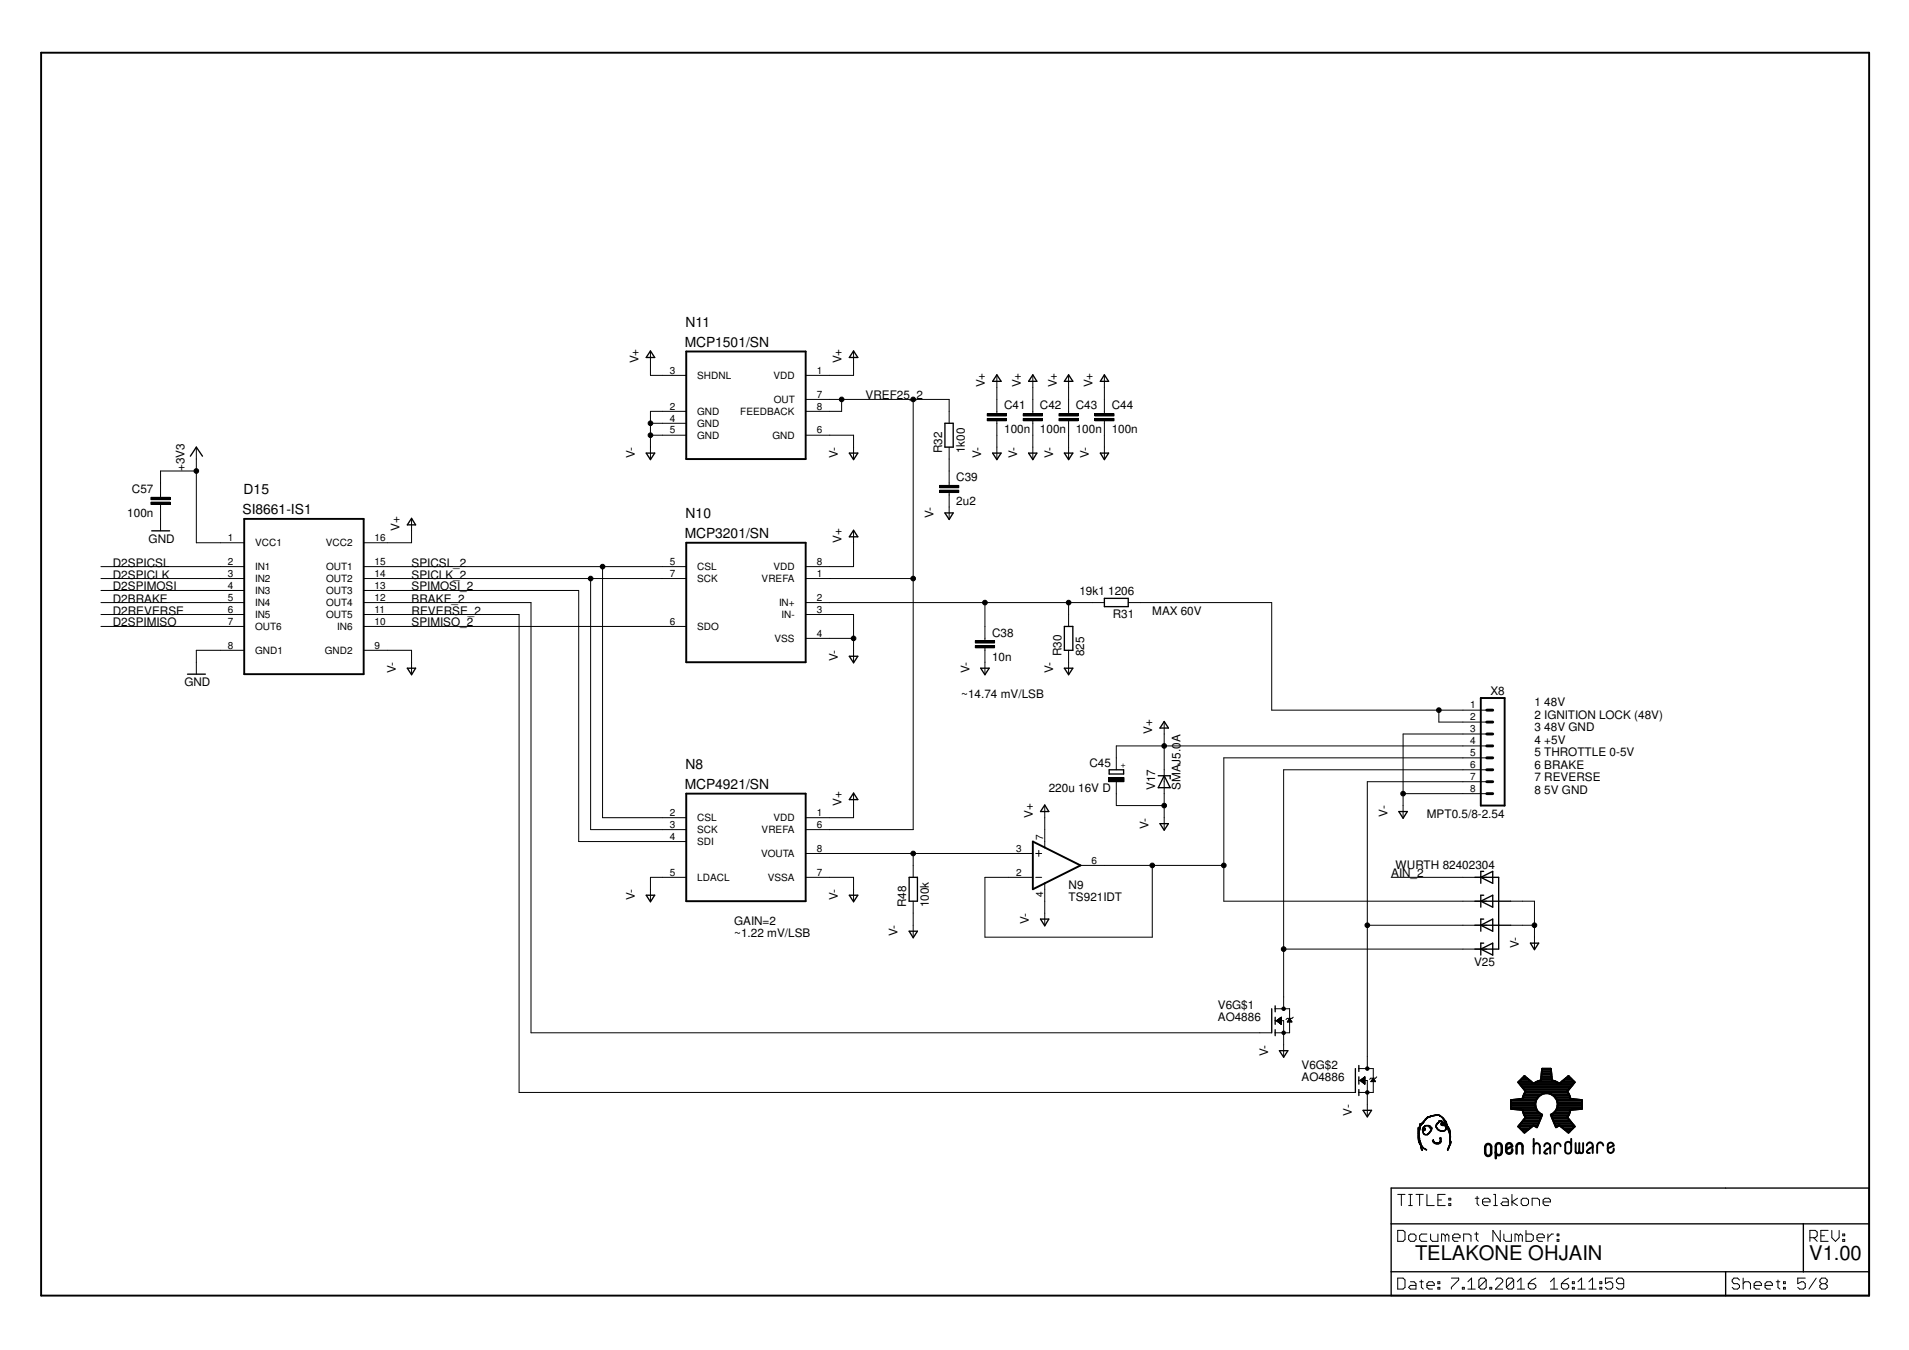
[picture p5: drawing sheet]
<svg xmlns="http://www.w3.org/2000/svg" width="420mm" height="297mm" viewBox="0 0 420 297" stroke-linecap="round" stroke-linejoin="round" font-family="sans-serif">
<defs><g id="words">
<g font-size="4.4">
<text x="311.4" y="277.2">TELAKONE OHJAIN</text>
<text x="398.2" y="277.2">V1.00</text>
</g>
<g font-size="3">
<text x="150.9" y="72">N11</text>
<text x="150.7" y="76.2">MCP1501/SN</text>
<text x="53.4" y="113">SI8661-IS1</text>
<text x="53.6" y="108.8">D15</text>
<text x="150.7" y="118.3">MCP3201/SN</text>
<text x="150.9" y="114">N10</text>
<text x="150.7" y="173.5">MCP4921/SN</text>
<text x="150.9" y="169.2">N8</text>
</g>
<g font-size="2.6">
<text x="140.5" y="80" transform="rotate(-90 140.5 80)">V+</text>
<text x="185.2" y="80" transform="rotate(-90 185.2 80)">V+</text>
<text x="190.5" y="87.9">VREF25_2</text>
<text x="216.8" y="85.3" transform="rotate(-90 216.8 85.3)">V+</text>
<text x="224.7" y="85.3" transform="rotate(-90 224.7 85.3)">V+</text>
<text x="232.6" y="85.3" transform="rotate(-90 232.6 85.3)">V+</text>
<text x="240.4" y="85.3" transform="rotate(-90 240.4 85.3)">V+</text>
<text x="221" y="95.4">100n</text>
<text x="221" y="90.1">C41</text>
<text x="228.9" y="95.4">100n</text>
<text x="228.9" y="90.1">C42</text>
<text x="236.8" y="95.4">100n</text>
<text x="236.8" y="90.1">C43</text>
<text x="244.7" y="95.4">100n</text>
<text x="244.7" y="90.1">C44</text>
<text x="139.7" y="100.8" transform="rotate(-90 139.7 100.8)">V-</text>
<text x="184.4" y="100.8" transform="rotate(-90 184.4 100.8)">V-</text>
<text x="207.3" y="99.7" transform="rotate(-90 207.3 99.7)">R32</text>
<text x="212.3" y="99.7" transform="rotate(-90 212.3 99.7)">1k00</text>
<text x="216" y="100.8" transform="rotate(-90 216 100.8)">V-</text>
<text x="223.8" y="100.8" transform="rotate(-90 223.8 100.8)">V-</text>
<text x="231.8" y="100.8" transform="rotate(-90 231.8 100.8)">V-</text>
<text x="239.6" y="100.8" transform="rotate(-90 239.6 100.8)">V-</text>
<text x="40.6" y="103.6" transform="rotate(-90 40.6 103.6)">+3V3</text>
<text x="210.5" y="105.9">C39</text>
<text x="28" y="113.7">100n</text>
<text x="29" y="108.5">C57</text>
<text x="210.5" y="111.1">2u2</text>
<text x="32.7" y="119.4">GND</text>
<text x="87.9" y="116.8" transform="rotate(-90 87.9 116.8)">V+</text>
<text x="185.2" y="119.4" transform="rotate(-90 185.2 119.4)">V+</text>
<text x="205.5" y="114" transform="rotate(-90 205.5 114)">V-</text>
<text x="24.8" y="124.7">D2SPICSL</text>
<text x="90.6" y="124.7">SPICSL_2</text>
<text x="24.8" y="127.3">D2SPICLK</text>
<text x="24.8" y="129.9">D2SPIMOSI</text>
<text x="90.6" y="127.3">SPICLK_2</text>
<text x="90.6" y="129.9">SPIMOSI_2</text>
<text x="237.6" y="131">19k1 1206</text>
<text x="24.8" y="132.6">D2BRAKE</text>
<text x="24.8" y="135.2">D2REVERSE</text>
<text x="24.8" y="137.8">D2SPIMISO</text>
<text x="90.6" y="132.6">BRAKE_2</text>
<text x="90.6" y="135.2">REVERSE_2</text>
<text x="90.6" y="137.8">SPIMISO_2</text>
<text x="244.9" y="135.9">R31</text>
<text x="253.6" y="135.2">MAX 60V</text>
<text x="218.3" y="140.1">C38</text>
<text x="87.1" y="148.2" transform="rotate(-90 87.1 148.2)">V-</text>
<text x="184.4" y="145.5" transform="rotate(-90 184.4 145.5)">V-</text>
<text x="213.3" y="148.2" transform="rotate(-90 213.3 148.2)">V-</text>
<text x="218.3" y="145.3">10n</text>
<text x="231.8" y="148.2" transform="rotate(-90 231.8 148.2)">V-</text>
<text x="233.6" y="144.4" transform="rotate(-90 233.6 144.4)">R30</text>
<text x="238.6" y="144.4" transform="rotate(-90 238.6 144.4)">825</text>
<text x="40.6" y="151">GND</text>
<text x="211.5" y="153.6">~14.74 mV/LSB</text>
<text x="328.1" y="152.8">X8</text>
<text x="337.7" y="155.4">1 48V</text>
<text x="253.6" y="161.5" transform="rotate(-90 253.6 161.5)">V+</text>
<text x="337.7" y="158.1">2 IGNITION LOCK (48V)</text>
<text x="337.7" y="160.9">3 48V GND</text>
<text x="337.7" y="163.6">4 +5V</text>
<text x="337.7" y="166.4">5 THROTTLE 0-5V</text>
<text x="239.8" y="168.9">C45</text>
<text x="254.2" y="173.9" transform="rotate(-90 254.2 173.9)">V17</text>
<text x="259.8" y="173.9" transform="rotate(-90 259.8 173.9)">SMAJ5.0A</text>
<text x="337.7" y="169.1">6 BRAKE</text>
<text x="337.7" y="171.9">7 REVERSE</text>
<text x="185.2" y="177.2" transform="rotate(-90 185.2 177.2)">V+</text>
<text x="227.3" y="179.9" transform="rotate(-90 227.3 179.9)">V+</text>
<text x="230.8" y="174.2">220u 16V D</text>
<text x="305.4" y="179.7" transform="rotate(-90 305.4 179.7)">V-</text>
<text x="314" y="179.9">MPT0.5/8-2.54</text>
<text x="337.7" y="174.6">8 5V GND</text>
<text x="252.8" y="182.4" transform="rotate(-90 252.8 182.4)">V-</text>
<text x="307.1" y="191.3">WURTH 82402304</text>
<text x="235.2" y="195.7">N9</text>
<text x="306.2" y="193">AIN_2</text>
<text x="139.7" y="198.1" transform="rotate(-90 139.7 198.1)">V-</text>
<text x="161.6" y="203.5">GAIN=2</text>
<text x="184.4" y="198.1" transform="rotate(-90 184.4 198.1)">V-</text>
<text x="199.5" y="199.6" transform="rotate(-90 199.5 199.6)">R48</text>
<text x="204.4" y="199.6" transform="rotate(-90 204.4 199.6)">100k</text>
<text x="226.5" y="203.4" transform="rotate(-90 226.5 203.4)">V-</text>
<text x="235.2" y="198.3">TS921IDT</text>
<text x="161.6" y="206.2">~1.22 mV/LSB</text>
<text x="197.6" y="206" transform="rotate(-90 197.6 206)">V-</text>
<text x="334.3" y="208.7" transform="rotate(-90 334.3 208.7)">V-</text>
<text x="324.4" y="212.6">V25</text>
<text x="268" y="222">V6G$1</text>
<text x="268" y="224.6">AO4886</text>
<text x="279.1" y="232.3" transform="rotate(-90 279.1 232.3)">V-</text>
<text x="286.5" y="235.1">V6G$2</text>
<text x="286.5" y="237.7">AO4886</text>
<text x="297.5" y="245.4" transform="rotate(-90 297.5 245.4)">V-</text>
</g>
<g font-size="2.2">
<text x="147.4" y="82.3">3</text>
<text x="153.4" y="83.4">SHDNL</text>
<text x="170.2" y="83.4">VDD</text>
<text x="179.8" y="82.3">1</text>
<text x="170.3" y="88.6">OUT</text>
<text x="179.8" y="87.5">7</text>
<text x="147.4" y="95.4">5</text>
<text x="147.4" y="92.8">4</text>
<text x="147.4" y="90.1">2</text>
<text x="153.4" y="93.9">GND</text>
<text x="153.4" y="91.3">GND</text>
<text x="162.9" y="91.3">FEEDBACK</text>
<text x="179.8" y="95.4">6</text>
<text x="179.8" y="90.1">8</text>
<text x="153.4" y="96.6">GND</text>
<text x="170" y="96.5">GND</text>
<text x="50.1" y="119">1</text>
<text x="82.5" y="119">16</text>
<text x="50.1" y="124.3">2</text>
<text x="56.2" y="120.2">VCC1</text>
<text x="56.2" y="125.5">IN1</text>
<text x="71.7" y="120.2">VCC2</text>
<text x="71.8" y="125.5">OUT1</text>
<text x="82.5" y="124.3">15</text>
<text x="147.4" y="124.3">5</text>
<text x="153.4" y="125.5">CSL</text>
<text x="170.2" y="125.5">VDD</text>
<text x="179.8" y="124.3">8</text>
<text x="50.1" y="127">3</text>
<text x="50.1" y="129.6">4</text>
<text x="56.2" y="128.1">IN2</text>
<text x="56.2" y="130.7">IN3</text>
<text x="71.8" y="130.7">OUT3</text>
<text x="71.8" y="128.1">OUT2</text>
<text x="82.5" y="129.6">13</text>
<text x="82.5" y="127">14</text>
<text x="147.4" y="127">7</text>
<text x="153.4" y="128.1">SCK</text>
<text x="167.6" y="128.1">VREFA</text>
<text x="179.8" y="127">1</text>
<text x="50.1" y="132.2">5</text>
<text x="50.1" y="134.8">6</text>
<text x="50.1" y="137.5">7</text>
<text x="56.2" y="133.3">IN4</text>
<text x="56.2" y="136">IN5</text>
<text x="71.8" y="136">OUT5</text>
<text x="71.8" y="133.3">OUT4</text>
<text x="82.5" y="137.5">10</text>
<text x="82.5" y="134.8">11</text>
<text x="82.5" y="132.2">12</text>
<text x="147.4" y="137.5">6</text>
<text x="171.5" y="133.3">IN+</text>
<text x="172" y="136">IN-</text>
<text x="179.8" y="132.2">2</text>
<text x="179.8" y="134.8">3</text>
<text x="50.1" y="142.7">8</text>
<text x="56.2" y="138.6">OUT6</text>
<text x="56.2" y="143.9">GND1</text>
<text x="71.5" y="143.8">GND2</text>
<text x="74.2" y="138.6">IN6</text>
<text x="82.5" y="142.7">9</text>
<text x="153.4" y="138.6">SDO</text>
<text x="170.5" y="141.2">VSS</text>
<text x="179.8" y="140.1">4</text>
<text x="323.6" y="155.9">1</text>
<text x="323.6" y="161.1">3</text>
<text x="323.6" y="158.5">2</text>
<text x="323.6" y="166.4">5</text>
<text x="323.6" y="163.7">4</text>
<text x="323.6" y="171.7">7</text>
<text x="323.6" y="169">6</text>
<text x="147.4" y="179.5">2</text>
<text x="179.8" y="179.5">1</text>
<text x="323.6" y="174.3">8</text>
<text x="147.4" y="184.8">4</text>
<text x="147.4" y="182.2">3</text>
<text x="153.4" y="180.7">CSL</text>
<text x="153.4" y="185.9">SDI</text>
<text x="153.4" y="183.3">SCK</text>
<text x="167.6" y="183.3">VREFA</text>
<text x="170.2" y="180.7">VDD</text>
<text x="179.8" y="182.2">6</text>
<text x="229.6" y="184.8" transform="rotate(-90 229.6 184.8)">7</text>
<text x="167.5" y="188.6">VOUTA</text>
<text x="179.8" y="187.4">8</text>
<text x="223.6" y="187.4">3</text>
<text x="240.2" y="190">6</text>
<text x="147.4" y="192.7">5</text>
<text x="153.4" y="193.8">LDACL</text>
<text x="169" y="193.8">VSSA</text>
<text x="179.8" y="192.7">7</text>
<text x="223.6" y="192.7">2</text>
<text x="229.6" y="197.3" transform="rotate(-90 229.6 197.3)">4</text>
</g>
<text font-size="1.8" x="247.6" y="169" transform="rotate(-90 247.6 169)">+</text>
</g></defs>
<g fill="none" stroke="#000" stroke-width=".22">
<path d="M143.2 77.3v5.3h7.8M187.9 77.3v5.3h-10.6M43.2 98.4v21h10.6M143.2 95.8h7.8M143.2 93.1h7.8M151 90.5h-7.8v10.5M177.3 95.8h10.6v5.2M177.3 87.9h31.6v5.2M185.2 87.9v2.6h-7.9M201 87.9v94.6h-23.7M208.9 98.4v8.4M217.3 92.1h4.2v.5h-4.2z"/>
<path d="M217.3 91h4.2v.5h-4.2zM219.4 82.6v8.4M219.4 92.6v8.4M225.2 92.1h4.2v.5h-4.2zM225.2 91h4.2v.5h-4.2zM227.3 82.6v8.4M227.3 92.6v8.4M233.1 92.1h4.2v.5h-4.2zM233.1 91h4.2v.5h-4.2zM235.2 82.6v8.4M235.2 92.6v8.4M240.9 92.1h4.3v.5h-4.3z"/>
<path d="M240.9 91h4.3v.5h-4.3zM243.1 82.6v8.4M243.1 92.6v8.4M33.2 110.5h4.3v.5h-4.3zM33.2 109.4h4.3v.5h-4.3zM35.3 111v5.8M43.2 103.6h-7.9v5.8M90.6 114.2v5.2h-10.6M187.9 116.8v7.9h-10.6M206.8 107.9h4.2v.5h-4.2zM206.8 106.8h4.2v.5h-4.2zM208.9 108.4v5.8"/>
<path d="M22.2 124.7h31.6M22.2 132.6h31.6M22.2 137.8h31.6M22.2 127.3h31.6M22.2 135.2h31.6M22.2 129.9h31.6M80 129.9h47.4v55.3h23.6M80 132.6h36.9v94.6h163M80 135.2h34.2v105.2h184.1M80 124.7h71M80 137.8h71M80 127.3h71"/>
<path d="M130 127.3v55.2h21M132.6 124.7v55.2h18.4M177.3 135.2h10.6v10.5M177.3 132.6h65.8M177.3 127.3h23.7M216.8 132.6v8.4M235.2 132.6v5.2M248.3 132.6h31.6v23.7h47.3M53.8 143.1h-10.6v5.2M80 143.1h10.6v5.2M177.3 140.5h10.6M214.7 142h4.2v.5h-4.2z"/>
<path d="M214.7 141h4.2v.5h-4.2zM216.8 142.6v5.7M235.2 143.1v5.2M256.2 158.9v23.6M316.7 156.3v2.6h10.5M187.9 174.6v5.3h-10.6M229.9 177.2v9.3M244 171.1h3.4v.9h-3.4zM245.7 172v5.2h10.5M308.8 174.6h18.4M327.2 172h-26.3v63.1M327.2 169.4h-44.7v52.6"/>
<path d="M327.2 166.8h-57.8v31.5h57.8M327.2 164.1h-81.5v5.3M327.2 161.5h-18.4v18.4M151 193h-7.8v5.3M177.3 193h10.6v5.3M177.3 187.8h50M201 187.8v5.2M201 198.3v7.9M228 193h1.3M228 187.8h1.3M228.6 187.1v1.3M229.9 194.4v9.2"/>
<path d="M237.8 190.4h31.6M253.6 190.4v15.8h-36.8v-13.2h10.5M306.2 193h21M332.5 198.3h5.2v10.5M282.5 208.8h44.7M300.9 203.6h26.3M332.5 203.6h5.2M280.7 224.6h1.8v7.9M280.7 222h3.1v5.2h-3.1M281 224.6l1-.8v1.6zM281 224.7h1M281 224.5h1"/>
<path d="M281.1 224.7h.9M281.1 224.5h.9M281.3 224.8h.7M281.3 224.4h.7M281.4 224.3h.6M281.4 224.9h.6M281.5 224.2h.5M281.5 225h.5M281.6 224.1h.4M281.6 225.1h.4M281.8 225.2h.2M281.8 224h.2"/>
<path d="M281.9 225.3h.1M281.9 223.9h.1M283.3 224.8h1M283.4 224.7h.9M283.5 224.7h.7M283.5 224.5h.7M283.6 224.5h.5M283.6 224.4h.4M283.7 224.3h.3M283.7 224.2h.2M283.8 224.1l.5 .8h-1zM284.6 223.8l-.3 .3h-1l-.3 .2"/>
<path d="M299.1 237.7h1.8v7.9M299.1 235.1h3.1v5.3h-3.1M299.4 237.7l1-.8v1.6zM299.5 237.7h.9M299.5 237.8h.9M299.6 237.6h.8M299.6 238h.8M299.7 237.4h.7M299.8 238h.6M299.8 237.4h.6M299.9 238.1h.5M300 237.3h.4"/>
<path d="M300 238.2h.4M300.1 238.3h.3M300.1 237.2h.3M300.2 238.4h.2M300.2 237.1h.2M300.3 238.5h.1M300.3 237h.1M301.8 237.8h.9M301.9 237.7h.7M302 237.7h.5M302 237.6h.5M302.1 237.4h.3"/>
<path d="M302.1 237.4h.2M302.2 237.2l.6 .8h-1.1zM303 236.9l-.2 .3h-1.1l-.3 .3M312.1 248.1l.1 .1zM312.1 250.5l.2 .1zM312.1 250.4h.2zM312.1 250.3l.3 .1zM312.1 250.2l.3 .1zM312.1 250.1l.3 .1zM312.1 250.1h.3zM312.1 250l.3 .1zM312.1 249.9l.3 .1z"/>
<path d="M312.1 249.9h.3zM312.1 249.8l.3 .1zM312.1 249.7l.3 .1zM312.1 249.6l.3 .1zM312.1 249.5l.3 .1zM312.1 249.4l.3 .1zM312.1 249.3l.3 .1zM312.1 249.3h.3zM312.1 249.2l.3 .1zM312.1 249.1l.3 .1zM312.1 249l.3 .1zM312.1 249h.3z"/>
<path d="M312.1 248.9l.3 .1zM312.1 248.8l.1 .1zM312.1 248.8l.3 .1zM312.1 248.8h.1zM312.1 248.6l.1 .1zM312.1 248.6l.2 .1zM312.1 248.5l.1 .1zM312.1 248.5l.2 .1zM312.1 248.4l.1 .1zM312.1 248.4l.2 .1zM312.1 248.3l.1 .1zM312.1 248.3l.2 .1z"/>
<path d="M312.1 248.2l.1 .1zM312.2 250.9l.1 .1zM312.2 250.8v.1zM312.2 250.7v.1zM312.2 250.7l.1 .1zM312.2 250.7h.1M312.2 250.6v.1zM312.2 250.5v.1zM312.2 250.4v.1zM312.2 249.6l.1 .1zM312.2 248.7v.1zM312.2 248.2h.1"/>
<path d="M312.2 251.1l.2 .1zM312.2 251l.2 .1zM312.2 251h.1zM312.2 251.3l.2 .1zM312.2 248.8h.2zM312.3 251.2l.1 .1zM312.3 251.2h.1zM312.3 251.1l.1 .1zM312.3 248.8l.1 .1zM312.3 248l.3 .1zM312.3 251.4l.2 .1zM312.3 250.5l.2 .1z"/>
<path d="M312.3 250.4l.1 .1zM312.3 250.4h.2zM312.3 248.7l.2 .1zM312.3 248.3l.1 .1zM312.3 248.2l.1 .1zM312.3 248.1l.3 .1zM312.4 251.5h.1zM312.4 251.4l.1 .1zM312.4 250.9l.1 .1zM312.4 250.7l.1 .1zM312.4 250.7h.1zM312.4 250.6l.1 .1z"/>
<path d="M312.4 250.5l.1 .1zM312.4 248.6l.1 .1zM312.4 248.5l.1 .1zM312.4 248.4l.1 .1zM312.4 248.3l.1 .1zM312.4 248.2h.1zM312.4 247.9l.1 .1zM312.4 247.9l.2 .1zM312.4 251.6l.2 .1zM312.4 251.5l.1 .1zM312.4 251l.2 .1zM312.4 251h.2z"/>
<path d="M312.4 250.8l.1 .1zM312.4 247.9h.2zM312.5 251.2h.1zM312.5 248.2h.1zM312.5 247.8l.1 .1zM312.5 247.7l.1 .1zM312.5 247.5l.3 .1zM312.5 247.5l.1 .1zM312.5 247.4l.1 .1zM312.5 251.7l.2 .1zM312.5 251.6l.1 .1zM312.5 251.1l.1 .1z"/>
<path d="M312.5 248.3l.1 .1zM312.5 248.2l.1 .1zM312.5 247.7l.2 .1zM312.5 247.6l.2 .1zM312.5 247.3l.1 .1zM312.5 247.2l.1 .1zM312.5 251.8l.3 .1zM312.5 251.8h.3zM312.5 251.3l.2 .1zM312.5 251.2l.1 .1zM312.6 251.9l.1 .1zM312.6 251.8l.1 .1z"/>
<path d="M312.6 251.5l.1 .1zM312.6 251.5h.1zM312.6 251.4l.1 .1zM312.6 251.6l.1 .1zM312.7 252.4l.1 .1zM312.7 252.3l.1 .1zM312.7 252.1l.3 .1zM312.7 252l.1 .1zM312.7 247.5l.1 .1zM312.7 252.3h.1zM312.7 252.2l.1 .1zM312.7 252.1h.3z"/>
<path d="M312.7 252l.2 .1zM312.7 247.4l.2 .1zM312.7 252.6l.2 .1zM312.7 252.5l.2 .1zM312.7 252.5l.1 .1zM312.8 252.8l.2 .1zM312.8 252.7l.2 .1zM312.8 252.6l.1 .1zM312.8 247.3l.2 .1zM312.8 252.9h.1zM312.8 252.7l.1 .1zM312.8 247.2l.3 .1z"/>
<path d="M312.9 252.9l.1 .1zM312.9 252.2l.1 .1zM312.9 247.3l.1 .1zM312.9 247.2l.3 .1zM312.9 247.1l.3 .1zM313 253.1v.1zM313 253v.1zM313 252.3l.1 .1zM313 252.3h.1zM313 247.1h.2zM313 252.4l.2 .1zM313 247l.3 .1z"/>
<path d="M313 252.4l.1 .1zM313 248.7l.6 .1zM313 248.6l.6 .1zM313 248.5l.7 .1zM313 248.4l.7 .1zM313.1 252.5l.2 .1zM313.1 248.6l.6 .1zM313.1 249l.2 .1zM313.1 248.8l.2 .1zM313.1 248.8h.2zM313.1 248.4l.6 .1zM313.1 248.3l.6 .1z"/>
<path d="M313.2 248.9l.1 .1zM313.2 248.8l.1 .1zM313.2 248.3l.5 .1zM313.2 248.2l.5 .1zM313.2 248.2h.4zM313.2 248.1l.1 .1zM313.2 246.9l.2 .1zM313.2 246.8l.2 .1zM313.2 252.6l.2 .1zM313.2 249.3h.1zM313.2 249.2l.1 .1zM313.2 249.1l.1 .1z"/>
<path d="M313.2 249l.1 .1zM313.2 249h.1zM313.2 248l.2 .1zM313.3 252.6l.2 .1zM313.3 249.4l.1 .1zM313.3 249.3v.1zM313.3 247.9l.1 .1zM313.3 246.8h.1zM313.3 252.7l.4 .1zM313.3 249.5l.2 .1zM313.3 249.4l.2 .1zM313.3 247.9l.2 .1z"/>
<path d="M313.3 246.7l.2 .1zM313.3 246.6l.2 .1zM313.4 247.9h.2zM313.4 249.5l.2 .1zM313.4 246.6l.2 .1zM313.4 246.5l.2 .1zM313.5 249.6l.7 .1zM313.5 247.8l.1 .1zM313.5 252.7l.2 .1zM313.5 247.7l.3 .1zM313.5 246.5h.2zM313.6 247.7l.3 .1z"/>
<path d="M313.6 246.4l.1 .1zM313.6 246.4l.2 .1zM313.6 252.9h.3zM313.6 252.8l.2 .1zM313.6 249.6l.6 .1zM313.6 246.3l.2 .1zM313.6 246.2l.4 .1zM313.7 247.6l.9 .1zM313.7 246.3h.2zM313.8 247.6l.5 .1zM313.8 246.2l.1 .1zM313.8 252.9l.2 .1z"/>
<path d="M313.8 246.1l.2 .1zM313.9 253l.1 .1zM313.9 246l.2 .1zM313.9 246h.3zM314 245.9l.3 .1zM314.1 245.9l.2 .1zM314.1 245.8l.3 .1zM314.1 245.7l.6 .1zM314.2 249.5l.2 .1zM314.2 245.7l.1 .1zM314.3 247.7l.4 .1zM314.3 249.4l.2 .1z"/>
<path d="M314.3 247.7l.5 .1zM314.3 247.6l.2 .1zM314.4 245.7l.4 .1zM314.4 249.3l.2 .1zM314.4 247.9h.5zM314.4 249.3h.2zM314.4 247.8l.4 .1zM314.5 249.2l.2 .1zM314.5 245.8l.1 .1zM314.5 245.7h.3zM314.6 249.1l.1 .1zM314.6 247.9l.3 .1z"/>
<path d="M314.6 249l.2 .1zM314.6 245.8l.1 .1zM314.7 249v.1zM314.7 249h.1zM314.7 248l.3 .1zM314.7 245.6v.1zM314.7 248.9l.2 .1zM314.7 248.2h.2zM314.7 248.1l.1 .1zM314.7 248.1l.2 .1zM314.8 248.8l.1 .1zM314.8 248.2l.1 .1z"/>
<path d="M314.8 248.8l.2 .1zM314.8 248.8h.2zM314.8 248.3l.2 .1zM314.8 245.7h.1zM314.8 245.6l.2 .1zM314.9 248.6l.1 .1zM314.9 245.5l.3 .1zM314.9 245.5l.6 .1zM314.9 248.7l.1 .1zM314.9 248.6l.2 .1zM314.9 248.1l.2 .1zM315 248.5l.1 .1z"/>
<path d="M315 248.4l.1 .1zM315 248.4l.2 .1zM315 248.3l.2 .1zM315 248.2l.2 .1zM315 248.1l.2 .1zM315.1 248.3l.1 .1zM315.1 248.2h.1zM315.1 245.4l.1 .1zM315.2 245.4l.1 .1zM315.2 250.9l.3 .1zM315.2 245.5l.1 .1zM315.3 250.9l.2 .1z"/>
<path d="M315.3 251.1l.3 .1zM315.3 251l.3 .1zM315.3 251h.2zM315.3 245.4l.5 .1zM315.4 251.2h.2zM315.4 251.1l.2 .1zM315.4 251.2l.4 .1zM315.4 251.2l.3 .1zM315.4 250.8l.1 .1zM315.4 245.4h.5zM315.5 251.4l.4 .1zM315.5 251.3l.3 .1z"/>
<path d="M315.5 245.5l.1 .1zM315.6 251.4l1.4 .1zM315.7 251.5h1.2zM315.7 245.3l.1 .1zM315.8 251.5l1.1 .1zM315.8 245.3l1 .1zM315.8 251.6l1 .1zM315.9 245.3l.1 .1zM316 245.4h.1M316 247.9l.2 .1zM316 247.9l.1 .1zM316 247.9h.2z"/>
<path d="M316 247.8l.1 .1zM316 247.7l.2 .1zM316 251.6l.1 .1zM316 248l.2 .1zM316 247.7l.1 .1zM316 247.6l.1 .1zM316 247.5l.2 .1zM316 245.3l.6 .1zM316.1 248.1l.2 .1zM316.1 247.4l.2 .1zM316.1 251.6l.1 .1zM316.1 248.2h.2z"/>
<path d="M316.1 247.3l.2 .1zM316.2 248.1l.1 .1zM316.2 247.4l.1 .1zM316.2 245.4h.1zM316.2 248.2l.2 .1zM316.3 248.3l.1 .1zM316.3 248.3v.1zM316.3 247.2v.1zM316.3 247.2l.1 .1zM316.3 251.6l.1 .1zM316.3 248.4l.2 .1zM316.3 247.1l.2 .1z"/>
<path d="M316.3 247.1h.3zM316.4 251.6l.1 .1zM316.4 248.5l.2 .1zM316.5 247l.1 .1zM316.6 251.6v.1zM316.6 248.6l.1 .1zM316.6 246.9l.1 .1zM316.6 246.8l.1 .1zM316.6 245.4h.1M316.6 245.3l.1 .1zM316.7 251.4l.3 .1zM316.7 248.7l.3 .1z"/>
<path d="M316.7 246.8l.2 .1zM316.7 246.8h.2zM316.7 246.6l.1 .1zM316.7 246.6l.6 .1zM316.7 245.4h.2zM316.7 246.7l.4 .1zM316.7 246.5l.5 .1zM316.8 251.3l.3 .1zM316.8 248.6l.1 .1zM316.8 251.2l.3 .1zM316.8 248.8h.3zM316.8 245.4l.2 .1z"/>
<path d="M316.9 246.6l.2 .1zM316.9 245.5l.1 .1zM316.9 251.2l.2 .1zM316.9 250.4h.2zM316.9 245.5l.2 .1zM316.9 251.1l.3 .1zM316.9 250.3l.2 .1zM317 251.2h.1zM317 251.1l.1 .1zM317 251l.1 .1zM317 251h.1zM317 250.9l.1 .1z"/>
<path d="M317 250.8l.1 .1zM317 250.7l.1 .1zM317 250.7h.1zM317 250.6l.1 .1zM317 250.5l.1 .1zM317 250.4l.1 .1zM317 250.3l.1 .1zM317 248.8l.9 .1zM317 245.6l.2 .1zM317.1 248.8l.7 .1zM317.1 245.7h.2zM317.1 247.5l.7 .1z"/>
<path d="M317.1 247.4l.7 .1zM317.1 247.4l.6 .1zM317.1 247.3l.6 .1zM317.1 247.3l.8 .1zM317.1 247.2l.8 .1zM317.1 247.1l.7 .1zM317.1 246.6l.3 .1zM317.2 247.1h.5zM317.2 247l.5 .1zM317.2 245.7l.2 .1zM317.3 246.7l.1 .1zM317.3 247l.4 .1z"/>
<path d="M317.3 245.8l.2 .1zM317.4 247.5l.4 .1zM317.4 246.8l.1 .1zM317.4 246.8h.1zM317.4 245.9l.1 .1zM317.4 245.9l.2 .1zM317.4 247.6l.1 .1zM317.4 246.9l.2 .1zM317.4 246.8l.2 .1zM317.5 246l.2 .1zM317.5 246h.2zM317.6 247.6l.1 .1z"/>
<path d="M317.6 246.1l.1 .1zM317.6 246.3h.3zM317.6 246.1l.2 .1zM317.7 247.6v.1zM317.7 246.2l.1 .1zM317.7 246.3l.2 .1zM317.8 248.8h.2zM317.8 246.5h.3zM317.8 246.4l.2 .1zM317.8 247.4l.2 .1zM317.8 247.3l.2 .1zM317.8 246.6l.4 .1z"/>
<path d="M317.8 246.5l.3 .1zM317.9 247.4l.1 .1zM317.9 246.6l.3 .1zM317.9 248.7l.2 .1zM317.9 246.8l.1 .1zM317.9 246.8h.4zM317.9 246.7l.4 .1zM318 247.5l.1 .1zM318 246.9l.1 .1zM318 248.6l.2 .1zM318 247.6l.2 .1zM318 247.1h.2z"/>
<path d="M318 247l.2 .1zM318 247l.1 .1zM318 247.8l.2 .1zM318 247.1l.2 .1zM318 246.8l.3 .1zM318.1 247.9h.2zM318.1 247.2l.2 .1zM318.1 248.5l.1 .1zM318.1 248.4l.2 .1zM318.1 247.9l.2 .1zM318.1 247.7l.1 .1zM318.1 247.2l.1 .1z"/>
<path d="M318.1 246.8l.2 .1zM318.2 248.5l.1 .1zM318.2 247.3l.2 .1zM318.2 246.9l.1 .1zM318.2 248.4l.2 .1zM318.2 248.3l.1 .1zM318.2 248.2l.1 .1zM318.2 248.2h.2zM318.2 248.1l.1 .1zM318.2 248l.1 .1zM318.2 247.4l.3 .1zM318.2 247.3l.3 .1z"/>
<path d="M318.2 247l.2 .1zM318.3 248.1v.1zM318.3 247.4l.2 .1zM318.3 247.1l.1 .1zM318.3 247.1h.1zM318.3 247.5l.2 .1zM318.3 247.2l.1 .1zM318.4 247.6l.1 .1zM318.4 247.7l.2 .1zM318.4 247.6l.2 .1zM318.5 247.7l.1 .1zM318.5 248l.3 .1z"/>
<path d="M318.5 247.9l.3 .1zM318.5 247.9h.2zM318.5 247.8l.2 .1zM318.5 252.9l.2 .1zM318.5 248.1l.4 .1zM318.6 253.1l.1 .1zM318.6 253l.1 .1zM318.6 248.1l.2 .1zM318.6 252.9l.2 .1zM318.6 252.9h.2zM318.6 252.8l.2 .1zM318.6 252.7l.2 .1z"/>
<path d="M318.6 248.3l.2 .1zM318.6 248.2l.1 .1zM318.6 248.2h.3zM318.7 252.7l.1 .1zM318.7 248.5l.1 .1zM318.7 248.4l.1 .1zM318.7 248.3l.1 .1zM318.7 252.6l.2 .1zM318.7 252.5l.2 .1zM318.7 248.6l.2 .1zM318.8 252.5l.1 .1zM318.8 252.4l.1 .1z"/>
<path d="M318.8 248.8h.1zM318.8 248.6v.1zM318.8 248.2l.1 .1zM318.8 252.4l.2 .1zM318.8 252.3l.2 .1zM318.8 252.3h.2zM318.8 248.7l.1 .1zM318.8 252.2l.2 .1zM318.8 248.9l.2 .1zM318.8 248.8l.2 .1zM318.8 248.8l.1 .1zM318.8 248.4l.2 .1z"/>
<path d="M318.8 248.3l.1 .1zM318.9 249l.2 .1zM318.9 249h.1zM318.9 248.5l.2 .1zM318.9 248.4l.1 .1zM318.9 252.1l.2 .1zM318.9 252.1h.2zM318.9 252l.2 .1zM318.9 249.3h.3zM318.9 249.2l.3 .1zM318.9 248.6l.2 .1zM319 252l.1 .1z"/>
<path d="M319 249.2l.1 .1zM319 249.1l.1 .1zM319 248.8h.1zM319 248.7l.1 .1zM319 251.9l.2 .1zM319 251.8l.2 .1zM319 251.8l.3 .1zM319 251.8h.3zM319 249.6l.2 .1zM319 249.5l.2 .1zM319 249.4l.2 .1zM319 249.3l.2 .1z"/>
<path d="M319 248.6l.1 .1zM319.1 251.7l.1 .1zM319.1 249.9h.1zM319.1 249.7l.1 .1zM319.1 249.6l.1 .1zM319.1 248.9v.1zM319.1 248.8v.1zM319.1 251.6l.2 .1zM319.1 251.5h.3zM319.1 251.4l.3 .1zM319.1 251.2l.3 .1zM319.1 251.2h.3z"/>
<path d="M319.1 251.1l.3 .1zM319.1 251l.2 .1zM319.1 251h.1zM319.1 250.9l.1 .1zM319.1 250.8l.1 .1zM319.1 250.7l.1 .1zM319.1 250.7h.1zM319.1 250.6l.1 .1zM319.1 250.5l.1 .1zM319.1 250.4l.1 .1zM319.1 250.4h.1zM319.1 250.3l.1 .1z"/>
<path d="M319.1 250.3l.2 .1zM319.1 250.2l.1 .1zM319.1 250.1l.2 .1zM319.1 250.1h.2zM319.1 250l.1 .1zM319.1 249.9l.2 .1zM319.1 249.9l.1 .1zM319.1 249.8l.1 .1zM319.1 249.2l.1 .1zM319.1 249.1l.1 .1zM319.1 249l.1 .1zM319.1 249h.1z"/>
<path d="M319.1 251.5l.2 .1zM319.2 251.4l.2 .1zM319.2 251.3l.2 .1zM319.2 251.2l.2 .1zM319.2 251.1l.2 .1zM307.6 270.7h1.2l.4 .4v1.6l-.4 .4h-1.2zM307.6 262.8h1.6M308.4 262.8v2.5M310 271.9l.4-.4h.8l.4 .4v.8l-.4 .4h-.8l-.4-.4zM310 262.8h.8M310 265.3h.8M310.4 262.8v2.5"/>
<path d="M311.6 262.8h1.7M312.5 262.8v2.5M314.1 262.8v2.5h1.6M314.1 271.5h-1.3l-.3 .4v.8l.3 .4h1.3M314.9 271.5v1.2l.4 .4h1.2v-1.6M316.5 264h.8M318.1 262.8h-1.6v2.5h1.6M318.1 271.9l-.4-.4h-.4v1.6M318.1 271.9l.4-.4 .4 .4v1.2M318.1 271.9v1.2M318.9 264.8h.4v.5h-.4zM318.9 263.7h.4v.3h-.4z"/>
<path d="M319.7 272.3h1.6v-.4l-.4-.4h-.8l-.4 .4v.8l.4 .4h.8M322.1 273.1v-1.6h1.2l.5 .4v1.2M324.6 271.5h.8M324.7 263.7h.8M324.9 271.1v1.6l.5 .4M325.1 263.2v1.6l.4 .5M326.3 264.5h1.6v-.5l-.4-.3h-.8l-.4 .3v.8l.4 .5h.8M328.7 262.8h.4v2.5M328.7 265.3h.9M330.2 270.7v2.4l-1.6-2.4v2.4M330.7 263.7h.8l.5 .3v1.3h-1.3l-.3-.5 .3-.3h1.3M331 271.5v1.2l.4 .4h1.2v-1.6"/>
<path d="M332.8 262.8v2.5M334 263.7l-1.2 .8 1.2 .8M334.3 271.9l-.5-.4h-.4v1.6M334.3 271.9v1.2M334.3 271.9l.3-.4 .5 .4v1.2M334.8 264l.4-.3h.8l.4 .3v.8l-.4 .5h-.8l-.4-.5zM335.9 270.7v2.4h1.1l.5-.4v-.8l-.5-.4h-1.1M337.2 265.3v-1.6h1.2l.4 .3v1.3M338.3 272.3h1.6v-.4l-.4-.4h-.8l-.4 .4v.8l.4 .4h.8M339.6 264.5h1.6v-.5l-.3-.3h-.8l-.5 .3v.8l.5 .5h.8M340.7 271.5v1.6M341.9 271.5h-.4l-.8 .8"/>
<path d="M342.7 272.7h.4v.4h-.4zM342.7 271.5h.4v.4h-.4zM398.3 272.3h1.2l.5-.4v-.8l-.5-.4h-1.2v2.4M399.1 272.3l.9 .8M400.8 271.9h.8M402.4 270.7h-1.6v2.4h1.6M403.2 270.7v1.6l.8 .8 .8-.8v-1.6M405.6 272.7h.4v.4h-.4zM405.6 271.5h.4v.4h-.4zM307.6 281.2h1.2l.4 .4v1.7l-.4 .3h-1.2zM310.4 282h.8l.4 .4v1.2h-1.2l-.4-.3 .4-.5h1.2M312.5 282h.8"/>
<path d="M312.8 281.6v1.7l.5 .3M314.1 282.8h1.6v-.4l-.4-.4h-.8l-.4 .4v.9l.4 .3h.8M316.5 283.3h.4v.3h-.4zM316.5 282h.4v.4h-.4zM319.4 281.2h1.6v.4l-1.6 1.7v.3M321.8 283.3h.5v.3h-.5zM323.1 283.6h1.6M323.1 282l.8-.8v2.4M327.1 281.6v1.7l-.4 .3h-.8l-.4-.3M327.1 281.6l-.4-.4h-.8l-.4 .4v1.7M327.1 281.6l-1.6 1.7M327.9 283.3h.4v.3h-.4z"/>
<path d="M329.1 281.6l.4-.4h.8l.4 .4v.4l-1.6 1.6h1.6M333.2 281.6v1.7l-.4 .3h-.8l-.5-.3M333.2 281.6l-.4-.4h-.8l-.5 .4v1.7M333.2 281.6l-1.7 1.7M334 283.6h1.6M334 282l.8-.8v2.4M336.4 282.4h1.2l.4 .4v.5l-.4 .3h-.8l-.4-.3zM338 281.2l-.8 .4-.8 .8M341.2 283.6h1.6M341.2 282l.8-.8v2.4M343.7 282.4h1.2l.4 .4v.5l-.4 .3h-.8l-.4-.3zM345.3 281.2l-.8 .4-.8 .8"/>
<path d="M346.1 283.3h.4v.3h-.4zM346.1 282h.4v.4h-.4zM347.3 283.6h1.6M347.3 282l.8-.8v2.4M349.7 283.6h1.6M349.7 282l.8-.8v2.4M352.1 283.3h.4v.3h-.4zM352.1 282h.4v.4h-.4zM355 281.2h-1.7v1.2l.8-.4h.4l.5 .4v.9l-.5 .3h-.8l-.4-.3M357.4 282.4h-1.2l-.4-.4v-.4l.4-.4h.8l.4 .4v1.7l-.4 .3h-.8l-.4-.3M382.9 281.6l-.5-.4h-.8l-.4 .4v.4l.4 .4h.8l.5 .4v.5l-.5 .3h-.8l-.4-.3M383.7 282.4l.3-.4h.9l.4 .4v1.2"/>
<path d="M383.7 281.2v2.4M386.1 282.8h1.6v-.4l-.4-.4h-.8l-.4 .4v.9l.4 .3h.8M388.5 282.8h1.6v-.4l-.4-.4h-.8l-.4 .4v.9l.4 .3h.8M390.9 282h.8M391.3 281.6v1.7l.4 .3M392.5 283.3h.4v.3h-.4zM392.5 282h.4v.4h-.4zM397.3 281.2h-1.6v1.2l.8-.4h.4l.4 .4v.9l-.4 .3h-.8l-.4-.3M399.7 281.2l-1.6 2.4M400.9 282.4l-.4 .4v.5l.4 .3h.8l.5-.3v-.5l-.5-.4M400.9 282.4l-.4-.4v-.4l.4-.4h.8l.5 .4v.4l-.5 .4M400.9 282.4h.8"/>
<circle cx="143.2" cy="95.8" r=".51"/>
<circle cx="143.2" cy="93.1" r=".51"/>
<circle cx="185.2" cy="87.9" r=".51"/>
<circle cx="201" cy="87.9" r=".51"/>
<circle cx="43.2" cy="103.6" r=".51"/>
<circle cx="130" cy="127.3" r=".51"/>
<circle cx="132.6" cy="124.7" r=".51"/>
<circle cx="201" cy="127.3" r=".51"/>
<circle cx="216.8" cy="132.6" r=".51"/>
<circle cx="235.2" cy="132.6" r=".51"/>
<circle cx="187.9" cy="140.5" r=".51"/>
<circle cx="316.7" cy="156.3" r=".51"/>
<circle cx="256.2" cy="164.1" r=".51"/>
<circle cx="256.2" cy="177.2" r=".51"/>
<circle cx="308.8" cy="174.6" r=".51"/>
<circle cx="201" cy="187.8" r=".51"/>
<circle cx="253.6" cy="190.4" r=".51"/>
<circle cx="269.4" cy="190.4" r=".51"/>
<circle cx="282.5" cy="208.8" r=".51"/>
<circle cx="300.9" cy="203.6" r=".51"/>
<circle cx="337.7" cy="203.6" r=".51"/>
<circle cx="282.5" cy="222" r=".38"/>
<circle cx="282.5" cy="227.2" r=".38"/>
<circle cx="300.9" cy="235.1" r=".38"/>
<circle cx="300.9" cy="240.4" r=".38"/>
</g>
<g fill="none" stroke="#000" stroke-width=".42">
<path d="M9 11.6h402.4v273.5h-402.4zM151 77.3h26.3v23.7h-26.3zM53.8 114.2h26.2v34.1h-26.2zM151 119.4h26.3v26.3h-26.3zM325.9 153.6h5.3v23.6h-5.3zM151 174.6h26.3v23.7h-26.3zM227.3 185.2l10.5 5.2-10.5 5.3zM334.3 238.3h3M334.4 237.9h2.5M334.5 238.6h11.7M334.7 237.6h1.8M334.8 239h11.1"/>
<path d="M335.1 237.2h.9M335.1 239.4h10.5M335.4 239.7h9.9M335.4 236.9h.2M337.5 238.4l-2-1.6-1.3 1.3 1.6 2M337.7 238.3h5.3M338.5 237.9h3.8M339.2 237.7l-1.7 .7M339.2 237.7l.2-2.5h1.9l.3 2.5M339.2 237.6h2.4M339.2 237.2h2.3M339.2 236.9h2.3"/>
<path d="M339.3 236.5h2.1M339.3 236.1h2.1M339.3 235.8h2.1M339.4 235.4h2M341.6 237.7l1.6 .7M343.2 238.4l2-1.6 1.4 1.3-1.6 2M343.4 238.3h3.1M343.8 237.9h2.6M344.3 237.6h1.7M344.7 237.2h.9M345.1 236.9h.2M332.6 243.6h5.4"/>
<path d="M332.6 243.3h5.3M332.6 242.9h5.3M332.6 242.6h5.3M332.6 242.2h5.4M332.8 244h5.3M334.2 247.9h2.9M334.4 247.6h4.1M334.4 241.9h3.8M334.6 248.3h2.1M334.7 247.2h3.9M334.9 248.6h1.3M335 246.8h3.8"/>
<path d="M335.1 244.2l.7 1.7M335.1 241.8l-2.5 .3v1.9l2.5 .2M335.1 244.3h3.2M335.2 241.5h3.2M335.2 244.7h3.4M335.3 249h.5M335.3 246.5h3.6M335.3 241.1h3.5M335.4 245.1h3.6M335.4 240.8h3.9M335.5 245.4h3.9M335.6 246.1h3.5"/>
<path d="M335.6 240.4h9.5M335.7 245.8h3.5M335.7 240.1h9.3M335.8 240.1l-.7 1.7M337.6 252.2a.68 .68 0 0 1 .6-.7 .68 .68 0 0 1 .7 .7v1.6M337.6 250.6v3.2M337.9 243a2.56 2.56 0 0 0 1.5 2.3M337.9 243a2.47 2.47 0 0 1 3.8-2 2.47 2.47 0 0 1-.4 4.3M337.9 243a2.44 2.44 0 0 0 1.5 2.3M337.9 243a2.47 2.47 0 0 1 2.8-2.4 2.47 2.47 0 0 1 2.1 3M338.1 247.9h.2M339.4 245.3l-1.1 2.7-.8-.4-2 1.6-1.3-1.3 1.6-2"/>
<path d="M339.9 252.2a.66 .66 0 0 1 .6-.7 .66 .66 0 0 1 .7 .7v1.6M341.2 252.5a1.41 1.41 0 0 0-1.3 1.2l.6 .1M341.3 245.3l1.2 2.7 .7-.4 2 1.6 1.4-1.3-1.6-2M341.4 245.4h3.8M341.4 240.8h3.9M341.5 245.8h3.5M341.7 246.1h3.5M341.7 245.1h3.7M341.8 246.5h3.7M342 246.8h3.8M342 241.1h3.5M342.1 247.2h4"/>
<path d="M342.1 244.7h3.4M342.3 247.6h4.1M342.3 241.5h3.3M342.4 247.9h.2M342.4 244.3h3.2M342.5 241.9h3.8M342.6 244h5.3M342.7 242.2h5.5M342.8 243.6a2.5 2.5 0 0 1-1.5 1.7M342.8 243.6h5.4M342.8 243.3h5.4M342.8 242.6h5.4"/>
<path d="M342.8 242.9h5.4M343.5 252.2a.66 .66 0 0 0-.7-.7 .66 .66 0 0 0-.6 .7v1.6M343.7 247.9h2.8M344.1 248.3h2M344.5 248.6h1.3M345 240.1l.6 1.7M345 249h.5M345.6 244.2l-.6 1.7M345.6 241.8l2.6 .3v1.9l-2.6 .2M345.8 250.6v2.6a.66 .66 0 0 1-.6 .6 .66 .66 0 0 1-.7-.6v-1.3a.66 .66 0 0 1 .7-.7 .66 .66 0 0 1 .6 .7M346.8 251.5v1.9a.4 .4 0 0 0 .4 .3 .4 .4 0 0 0 .4-.3 .43 .43 0 0 0 .4 .3 .43 .43 0 0 0 .4-.3v-1.9M347.6 251.5v2"/>
<path d="M349.2 252.1a.66 .66 0 0 1 .7-.7 .66 .66 0 0 1 .7 .7v1.6M350.6 252.3a1.59 1.59 0 0 0-1.3 1.2l.6 .2M352.9 252.1a.68 .68 0 0 0-.7-.7 .68 .68 0 0 0-.7 .7v1.6M353.9 252.7l1.3-.6a.66 .66 0 0 0-.7-.7 .66 .66 0 0 0-.6 .7v.9a.7 .7 0 0 0 .8 .7 .7 .7 0 0 0 .5-1"/>
</g>
<path d="M327.2 156.3h1.3M327.2 158.9h1.3M327.2 174.6h1.3M327.2 166.8h1.3M327.2 169.4h1.3M327.2 172h1.3M327.2 161.5h1.3M327.2 164.1h1.3" fill="none" stroke="#000" stroke-width=".63"/>
<g fill="none" stroke="#000" stroke-width=".3">
<path d="M143.2 77.2l.9 1.5h-1.9zM187.9 77.2l.9 1.5h-1.9zM142.2 99.7h1.9l-.9 1.4zM186.9 99.7h1.9l-.9 1.4zM208 93.1h1.8v5.3h-1.8zM218.5 99.7h1.8l-.9 1.4zM219.4 82.5l.9 1.4h-1.8zM226.4 99.7h1.8l-.9 1.4zM227.3 82.5l.9 1.4h-1.8zM234.3 99.7h1.8l-.9 1.4zM235.2 82.5l.9 1.4h-1.8zM242.2 99.7h1.8l-.9 1.4z"/>
<path d="M243.1 82.5l.9 1.4h-1.8zM33.4 116.8h3.9M41.9 100.4l1.3-2 1.4 2M90.6 114l.9 1.5h-1.8zM187.9 116.7l.9 1.4h-1.9zM208 112.9h1.8l-.9 1.4zM234.3 137.8h1.8v5.3h-1.8zM243.1 131.7h5.2v1.8h-5.2zM41.3 148.3h3.9M89.7 147h1.8l-.9 1.5zM186.9 144.4h1.9l-.9 1.4zM215.8 147h1.9l-.9 1.5z"/>
<path d="M234.3 147h1.8l-.9 1.5zM256.2 158.7l1 1.5h-1.9zM187.9 174.5l.9 1.4h-1.9zM229.9 177.1l.9 1.5h-1.8zM244.1 169.4h3.2v.9h-3.2zM254.9 170.7h2.6v.7M256.2 170.7l1.3 2.6h-2.6zM307.9 178.6h1.8l-.9 1.4zM142.2 197h1.9l-.9 1.4zM186.9 197h1.9l-.9 1.4zM200.1 193h1.8v5.3h-1.8zM255.3 181.2h1.9l-1 1.5z"/>
<path d="M324.6 193h5.2v15.8h-5.2M324.6 198.3h7.9M325.9 193l2.6-1.3v2.7zM325.9 198.3l2.6-1.3v2.6zM326.5 197h-.6v2.6M326.5 191.7h-.6v2.7M200.1 204.9h1.8l-.9 1.4zM229 202.2h1.8l-.9 1.5zM324.6 203.6h7.9M325.9 208.8l2.6-1.3v2.6zM325.9 203.6l2.6-1.4v2.7zM326.5 202.2h-.6v2.7"/>
<path d="M326.5 207.5h-.6v2.6M336.8 207.5h1.9l-1 1.5zM279.9 222v5.2M280.7 221.3v1.3M280.7 223.8v1.6M280.7 226.6v1.3M281.6 231.2h1.9l-1 1.4zM298.3 235.1v5.3M299.1 234.4v1.4M299.1 236.9v1.6M299.1 239.7v1.3M300 244.3h1.9l-1 1.4z"/>
<path d="M306.2 261.4h105.2v23.7h-105.2zM306.2 269.3h105.2M306.2 279.8h105.2M379.8 279.8v5.3M396.9 269.3v10.5"/>
</g>
<g fill="#000">
<path d="M217.3 92.1h4.2v.5h-4.2z" fill-rule="evenodd"/>
<path d="M217.3 91h4.2v.5h-4.2z" fill-rule="evenodd"/>
<path d="M225.2 92.1h4.2v.5h-4.2z" fill-rule="evenodd"/>
<path d="M225.2 91h4.2v.5h-4.2z" fill-rule="evenodd"/>
<path d="M233.1 92.1h4.2v.5h-4.2z" fill-rule="evenodd"/>
<path d="M233.1 91h4.2v.5h-4.2z" fill-rule="evenodd"/>
<path d="M240.9 92.1h4.3v.5h-4.3z" fill-rule="evenodd"/>
<path d="M240.9 91h4.3v.5h-4.3z" fill-rule="evenodd"/>
<path d="M33.2 110.5h4.3v.5h-4.3z" fill-rule="evenodd"/>
<path d="M33.2 109.4h4.3v.5h-4.3z" fill-rule="evenodd"/>
<path d="M206.8 107.9h4.2v.5h-4.2z" fill-rule="evenodd"/>
<path d="M206.8 106.8h4.2v.5h-4.2z" fill-rule="evenodd"/>
<path d="M214.7 142h4.2v.5h-4.2z" fill-rule="evenodd"/>
<path d="M214.7 141h4.2v.5h-4.2z" fill-rule="evenodd"/>
<path d="M244 171.1h3.4v.9h-3.4z" fill-rule="evenodd"/>
<path d="M312.1 248.1l.1 .1z" fill-rule="evenodd"/>
<path d="M312.1 250.5l.2 .1z" fill-rule="evenodd"/>
<path d="M312.1 250.4h.2z" fill-rule="evenodd"/>
<path d="M312.1 250.3l.3 .1z" fill-rule="evenodd"/>
<path d="M312.1 250.3l.3 .1z" fill-rule="evenodd"/>
<path d="M312.1 250.2l.3 .1z" fill-rule="evenodd"/>
<path d="M312.1 250.1l.3 .1z" fill-rule="evenodd"/>
<path d="M312.1 250.1l.3 .1z" fill-rule="evenodd"/>
<path d="M312.1 250.1h.3z" fill-rule="evenodd"/>
<path d="M312.1 250l.3 .1z" fill-rule="evenodd"/>
<path d="M312.1 249.9l.3 .1z" fill-rule="evenodd"/>
<path d="M312.1 249.9l.3 .1z" fill-rule="evenodd"/>
<path d="M312.1 249.9h.3z" fill-rule="evenodd"/>
<path d="M312.1 249.8l.3 .1z" fill-rule="evenodd"/>
<path d="M312.1 249.7l.3 .1z" fill-rule="evenodd"/>
<path d="M312.1 249.7l.3 .1z" fill-rule="evenodd"/>
<path d="M312.1 249.6l.3 .1z" fill-rule="evenodd"/>
<path d="M312.1 249.5l.3 .1z" fill-rule="evenodd"/>
<path d="M312.1 249.5l.3 .1z" fill-rule="evenodd"/>
<path d="M312.1 249.4l.3 .1z" fill-rule="evenodd"/>
<path d="M312.1 249.4l.3 .1z" fill-rule="evenodd"/>
<path d="M312.1 249.3l.3 .1z" fill-rule="evenodd"/>
<path d="M312.1 249.3h.3z" fill-rule="evenodd"/>
<path d="M312.1 249.2l.3 .1z" fill-rule="evenodd"/>
<path d="M312.1 249.2l.3 .1z" fill-rule="evenodd"/>
<path d="M312.1 249.1l.3 .1z" fill-rule="evenodd"/>
<path d="M312.1 249l.3 .1z" fill-rule="evenodd"/>
<path d="M312.1 249l.3 .1z" fill-rule="evenodd"/>
<path d="M312.1 249h.3z" fill-rule="evenodd"/>
<path d="M312.1 248.9l.3 .1z" fill-rule="evenodd"/>
<path d="M312.1 248.8l.1 .1z" fill-rule="evenodd"/>
<path d="M312.1 248.8l.3 .1z" fill-rule="evenodd"/>
<path d="M312.1 248.8h.1z" fill-rule="evenodd"/>
<path d="M312.1 248.6l.1 .1z" fill-rule="evenodd"/>
<path d="M312.1 248.6l.2 .1z" fill-rule="evenodd"/>
<path d="M312.1 248.5l.1 .1z" fill-rule="evenodd"/>
<path d="M312.1 248.5l.2 .1z" fill-rule="evenodd"/>
<path d="M312.1 248.4l.1 .1z" fill-rule="evenodd"/>
<path d="M312.1 248.4l.2 .1z" fill-rule="evenodd"/>
<path d="M312.1 248.3l.1 .1z" fill-rule="evenodd"/>
<path d="M312.1 248.3l.2 .1z" fill-rule="evenodd"/>
<path d="M312.1 248.2l.1 .1z" fill-rule="evenodd"/>
<path d="M312.2 250.9l.1 .1z" fill-rule="evenodd"/>
<path d="M312.2 250.8v.1z" fill-rule="evenodd"/>
<path d="M312.2 250.7v.1z" fill-rule="evenodd"/>
<path d="M312.2 250.7l.1 .1z" fill-rule="evenodd"/>
<path d="M312.2 250.6v.1z" fill-rule="evenodd"/>
<path d="M312.2 250.5v.1z" fill-rule="evenodd"/>
<path d="M312.2 250.4v.1z" fill-rule="evenodd"/>
<path d="M312.2 249.6l.1 .1z" fill-rule="evenodd"/>
<path d="M312.2 248.7v.1z" fill-rule="evenodd"/>
<path d="M312.2 251.1l.2 .1z" fill-rule="evenodd"/>
<path d="M312.2 251l.2 .1z" fill-rule="evenodd"/>
<path d="M312.2 251h.1z" fill-rule="evenodd"/>
<path d="M312.2 250.9l.1 .1z" fill-rule="evenodd"/>
<path d="M312.2 251.3l.2 .1z" fill-rule="evenodd"/>
<path d="M312.2 248.8h.2z" fill-rule="evenodd"/>
<path d="M312.3 251.2l.1 .1z" fill-rule="evenodd"/>
<path d="M312.3 251.2l.1 .1z" fill-rule="evenodd"/>
<path d="M312.3 251.2h.1z" fill-rule="evenodd"/>
<path d="M312.3 251.1l.1 .1z" fill-rule="evenodd"/>
<path d="M312.3 248.8l.1 .1z" fill-rule="evenodd"/>
<path d="M312.3 248l.3 .1z" fill-rule="evenodd"/>
<path d="M312.3 251.4l.2 .1z" fill-rule="evenodd"/>
<path d="M312.3 250.5l.2 .1z" fill-rule="evenodd"/>
<path d="M312.3 250.4l.1 .1z" fill-rule="evenodd"/>
<path d="M312.3 250.4h.2z" fill-rule="evenodd"/>
<path d="M312.3 248.7l.2 .1z" fill-rule="evenodd"/>
<path d="M312.3 248.3l.1 .1z" fill-rule="evenodd"/>
<path d="M312.3 248.2l.1 .1z" fill-rule="evenodd"/>
<path d="M312.3 248.1l.3 .1z" fill-rule="evenodd"/>
<path d="M312.3 248.1l.3 .1z" fill-rule="evenodd"/>
<path d="M312.4 251.5h.1z" fill-rule="evenodd"/>
<path d="M312.4 251.4l.1 .1z" fill-rule="evenodd"/>
<path d="M312.4 250.9l.1 .1z" fill-rule="evenodd"/>
<path d="M312.4 250.9l.1 .1z" fill-rule="evenodd"/>
<path d="M312.4 250.7l.1 .1z" fill-rule="evenodd"/>
<path d="M312.4 250.7l.1 .1z" fill-rule="evenodd"/>
<path d="M312.4 250.7h.1z" fill-rule="evenodd"/>
<path d="M312.4 250.6l.1 .1z" fill-rule="evenodd"/>
<path d="M312.4 250.5l.1 .1z" fill-rule="evenodd"/>
<path d="M312.4 248.6l.1 .1z" fill-rule="evenodd"/>
<path d="M312.4 248.6l.1 .1z" fill-rule="evenodd"/>
<path d="M312.4 248.5l.1 .1z" fill-rule="evenodd"/>
<path d="M312.4 248.5l.1 .1z" fill-rule="evenodd"/>
<path d="M312.4 248.4l.1 .1z" fill-rule="evenodd"/>
<path d="M312.4 248.3l.1 .1z" fill-rule="evenodd"/>
<path d="M312.4 248.2h.1z" fill-rule="evenodd"/>
<path d="M312.4 247.9l.1 .1z" fill-rule="evenodd"/>
<path d="M312.4 247.9l.2 .1z" fill-rule="evenodd"/>
<path d="M312.4 251.6l.2 .1z" fill-rule="evenodd"/>
<path d="M312.4 251.5l.1 .1z" fill-rule="evenodd"/>
<path d="M312.4 251l.2 .1z" fill-rule="evenodd"/>
<path d="M312.4 251h.2z" fill-rule="evenodd"/>
<path d="M312.4 250.8l.1 .1z" fill-rule="evenodd"/>
<path d="M312.4 248.4l.1 .1z" fill-rule="evenodd"/>
<path d="M312.4 247.9h.2z" fill-rule="evenodd"/>
<path d="M312.5 251.2h.1z" fill-rule="evenodd"/>
<path d="M312.5 248.2h.1z" fill-rule="evenodd"/>
<path d="M312.5 247.8l.1 .1z" fill-rule="evenodd"/>
<path d="M312.5 247.7l.1 .1z" fill-rule="evenodd"/>
<path d="M312.5 247.5l.3 .1z" fill-rule="evenodd"/>
<path d="M312.5 247.5l.1 .1z" fill-rule="evenodd"/>
<path d="M312.5 247.4l.1 .1z" fill-rule="evenodd"/>
<path d="M312.5 251.7l.2 .1z" fill-rule="evenodd"/>
<path d="M312.5 251.6l.1 .1z" fill-rule="evenodd"/>
<path d="M312.5 251.1l.1 .1z" fill-rule="evenodd"/>
<path d="M312.5 248.3l.1 .1z" fill-rule="evenodd"/>
<path d="M312.5 248.3l.1 .1z" fill-rule="evenodd"/>
<path d="M312.5 248.2l.1 .1z" fill-rule="evenodd"/>
<path d="M312.5 247.7l.2 .1z" fill-rule="evenodd"/>
<path d="M312.5 247.6l.2 .1z" fill-rule="evenodd"/>
<path d="M312.5 247.4l.1 .1z" fill-rule="evenodd"/>
<path d="M312.5 247.3l.1 .1z" fill-rule="evenodd"/>
<path d="M312.5 247.2l.1 .1z" fill-rule="evenodd"/>
<path d="M312.5 251.8l.3 .1z" fill-rule="evenodd"/>
<path d="M312.5 251.8h.3z" fill-rule="evenodd"/>
<path d="M312.5 251.3l.2 .1z" fill-rule="evenodd"/>
<path d="M312.5 251.2l.1 .1z" fill-rule="evenodd"/>
<path d="M312.5 251.2l.1 .1z" fill-rule="evenodd"/>
<path d="M312.5 251.1l.1 .1z" fill-rule="evenodd"/>
<path d="M312.5 247.6l.2 .1z" fill-rule="evenodd"/>
<path d="M312.5 247.3l.1 .1z" fill-rule="evenodd"/>
<path d="M312.6 251.9l.1 .1z" fill-rule="evenodd"/>
<path d="M312.6 251.8l.1 .1z" fill-rule="evenodd"/>
<path d="M312.6 251.5l.1 .1z" fill-rule="evenodd"/>
<path d="M312.6 251.5h.1z" fill-rule="evenodd"/>
<path d="M312.6 251.4l.1 .1z" fill-rule="evenodd"/>
<path d="M312.6 251.4l.1 .1z" fill-rule="evenodd"/>
<path d="M312.6 251.6l.1 .1z" fill-rule="evenodd"/>
<path d="M312.6 251.6l.1 .1z" fill-rule="evenodd"/>
<path d="M312.7 252.4l.1 .1z" fill-rule="evenodd"/>
<path d="M312.7 252.3l.1 .1z" fill-rule="evenodd"/>
<path d="M312.7 252.1l.3 .1z" fill-rule="evenodd"/>
<path d="M312.7 252l.1 .1z" fill-rule="evenodd"/>
<path d="M312.7 247.5l.1 .1z" fill-rule="evenodd"/>
<path d="M312.7 252.3h.1z" fill-rule="evenodd"/>
<path d="M312.7 252.2l.1 .1z" fill-rule="evenodd"/>
<path d="M312.7 252.2l.1 .1z" fill-rule="evenodd"/>
<path d="M312.7 252.1h.3z" fill-rule="evenodd"/>
<path d="M312.7 252l.2 .1z" fill-rule="evenodd"/>
<path d="M312.7 247.4l.2 .1z" fill-rule="evenodd"/>
<path d="M312.7 252.6l.2 .1z" fill-rule="evenodd"/>
<path d="M312.7 252.5l.2 .1z" fill-rule="evenodd"/>
<path d="M312.7 252.5l.1 .1z" fill-rule="evenodd"/>
<path d="M312.7 252.4l.1 .1z" fill-rule="evenodd"/>
<path d="M312.7 247.4l.2 .1z" fill-rule="evenodd"/>
<path d="M312.8 252.8l.2 .1z" fill-rule="evenodd"/>
<path d="M312.8 252.7l.2 .1z" fill-rule="evenodd"/>
<path d="M312.8 252.6l.1 .1z" fill-rule="evenodd"/>
<path d="M312.8 247.3l.2 .1z" fill-rule="evenodd"/>
<path d="M312.8 252.9h.1z" fill-rule="evenodd"/>
<path d="M312.8 252.7l.1 .1z" fill-rule="evenodd"/>
<path d="M312.8 247.2l.3 .1z" fill-rule="evenodd"/>
<path d="M312.9 252.9l.1 .1z" fill-rule="evenodd"/>
<path d="M312.9 252.9l.1 .1z" fill-rule="evenodd"/>
<path d="M312.9 252.2l.1 .1z" fill-rule="evenodd"/>
<path d="M312.9 252.2l.1 .1z" fill-rule="evenodd"/>
<path d="M312.9 247.3l.1 .1z" fill-rule="evenodd"/>
<path d="M312.9 247.2l.3 .1z" fill-rule="evenodd"/>
<path d="M312.9 247.1l.3 .1z" fill-rule="evenodd"/>
<path d="M313 253.1v.1z" fill-rule="evenodd"/>
<path d="M313 253v.1z" fill-rule="evenodd"/>
<path d="M313 252.3l.1 .1z" fill-rule="evenodd"/>
<path d="M313 252.3h.1z" fill-rule="evenodd"/>
<path d="M313 247.1h.2z" fill-rule="evenodd"/>
<path d="M313 252.4l.2 .1z" fill-rule="evenodd"/>
<path d="M313 247l.3 .1z" fill-rule="evenodd"/>
<path d="M313 252.4l.1 .1z" fill-rule="evenodd"/>
<path d="M313 248.7l.6 .1z" fill-rule="evenodd"/>
<path d="M313 248.6l.6 .1z" fill-rule="evenodd"/>
<path d="M313 248.5l.7 .1z" fill-rule="evenodd"/>
<path d="M313 248.5l.7 .1z" fill-rule="evenodd"/>
<path d="M313 248.4l.7 .1z" fill-rule="evenodd"/>
<path d="M313 247l.3 .1z" fill-rule="evenodd"/>
<path d="M313.1 252.5l.2 .1z" fill-rule="evenodd"/>
<path d="M313.1 248.6l.6 .1z" fill-rule="evenodd"/>
<path d="M313.1 252.5l.2 .1z" fill-rule="evenodd"/>
<path d="M313.1 249l.2 .1z" fill-rule="evenodd"/>
<path d="M313.1 248.8l.2 .1z" fill-rule="evenodd"/>
<path d="M313.1 248.8h.2z" fill-rule="evenodd"/>
<path d="M313.1 248.4l.6 .1z" fill-rule="evenodd"/>
<path d="M313.1 248.3l.6 .1z" fill-rule="evenodd"/>
<path d="M313.2 248.9l.1 .1z" fill-rule="evenodd"/>
<path d="M313.2 248.8l.1 .1z" fill-rule="evenodd"/>
<path d="M313.2 248.3l.5 .1z" fill-rule="evenodd"/>
<path d="M313.2 248.2l.5 .1z" fill-rule="evenodd"/>
<path d="M313.2 248.2h.4z" fill-rule="evenodd"/>
<path d="M313.2 248.1l.1 .1z" fill-rule="evenodd"/>
<path d="M313.2 246.9l.2 .1z" fill-rule="evenodd"/>
<path d="M313.2 246.8l.2 .1z" fill-rule="evenodd"/>
<path d="M313.2 252.6l.2 .1z" fill-rule="evenodd"/>
<path d="M313.2 249.3h.1z" fill-rule="evenodd"/>
<path d="M313.2 249.2l.1 .1z" fill-rule="evenodd"/>
<path d="M313.2 249.2l.1 .1z" fill-rule="evenodd"/>
<path d="M313.2 249.1l.1 .1z" fill-rule="evenodd"/>
<path d="M313.2 249l.1 .1z" fill-rule="evenodd"/>
<path d="M313.2 249h.1z" fill-rule="evenodd"/>
<path d="M313.2 248.1l.1 .1z" fill-rule="evenodd"/>
<path d="M313.2 248l.2 .1z" fill-rule="evenodd"/>
<path d="M313.2 246.8l.2 .1z" fill-rule="evenodd"/>
<path d="M313.3 252.6l.2 .1z" fill-rule="evenodd"/>
<path d="M313.3 249.4l.1 .1z" fill-rule="evenodd"/>
<path d="M313.3 249.3v.1z" fill-rule="evenodd"/>
<path d="M313.3 247.9l.1 .1z" fill-rule="evenodd"/>
<path d="M313.3 246.8h.1z" fill-rule="evenodd"/>
<path d="M313.3 252.7l.4 .1z" fill-rule="evenodd"/>
<path d="M313.3 249.5l.2 .1z" fill-rule="evenodd"/>
<path d="M313.3 249.4l.2 .1z" fill-rule="evenodd"/>
<path d="M313.3 247.9l.2 .1z" fill-rule="evenodd"/>
<path d="M313.3 246.7l.2 .1z" fill-rule="evenodd"/>
<path d="M313.3 246.6l.2 .1z" fill-rule="evenodd"/>
<path d="M313.4 247.9h.2z" fill-rule="evenodd"/>
<path d="M313.4 249.5l.2 .1z" fill-rule="evenodd"/>
<path d="M313.4 246.6l.2 .1z" fill-rule="evenodd"/>
<path d="M313.4 246.5l.2 .1z" fill-rule="evenodd"/>
<path d="M313.5 249.6l.7 .1z" fill-rule="evenodd"/>
<path d="M313.5 247.8l.1 .1z" fill-rule="evenodd"/>
<path d="M313.5 252.7l.2 .1z" fill-rule="evenodd"/>
<path d="M313.5 247.7l.3 .1z" fill-rule="evenodd"/>
<path d="M313.5 246.5h.2z" fill-rule="evenodd"/>
<path d="M313.6 247.7l.3 .1z" fill-rule="evenodd"/>
<path d="M313.6 246.4l.1 .1z" fill-rule="evenodd"/>
<path d="M313.6 246.4l.2 .1z" fill-rule="evenodd"/>
<path d="M313.6 252.9h.3z" fill-rule="evenodd"/>
<path d="M313.6 252.8l.2 .1z" fill-rule="evenodd"/>
<path d="M313.6 249.6l.6 .1z" fill-rule="evenodd"/>
<path d="M313.6 246.3l.2 .1z" fill-rule="evenodd"/>
<path d="M313.6 246.2l.4 .1z" fill-rule="evenodd"/>
<path d="M313.7 247.6l.9 .1z" fill-rule="evenodd"/>
<path d="M313.7 246.3h.2z" fill-rule="evenodd"/>
<path d="M313.8 247.6l.5 .1z" fill-rule="evenodd"/>
<path d="M313.8 246.2l.1 .1z" fill-rule="evenodd"/>
<path d="M313.8 252.9l.2 .1z" fill-rule="evenodd"/>
<path d="M313.8 246.1l.2 .1z" fill-rule="evenodd"/>
<path d="M313.8 252.9l.2 .1z" fill-rule="evenodd"/>
<path d="M313.8 246.1l.2 .1z" fill-rule="evenodd"/>
<path d="M313.9 253l.1 .1z" fill-rule="evenodd"/>
<path d="M313.9 246l.2 .1z" fill-rule="evenodd"/>
<path d="M313.9 246h.3z" fill-rule="evenodd"/>
<path d="M314 245.9l.3 .1z" fill-rule="evenodd"/>
<path d="M314.1 245.9l.2 .1z" fill-rule="evenodd"/>
<path d="M314.1 245.8l.3 .1z" fill-rule="evenodd"/>
<path d="M314.1 245.7l.6 .1z" fill-rule="evenodd"/>
<path d="M314.2 249.5l.2 .1z" fill-rule="evenodd"/>
<path d="M314.2 249.5l.2 .1z" fill-rule="evenodd"/>
<path d="M314.2 245.7l.1 .1z" fill-rule="evenodd"/>
<path d="M314.3 247.7l.4 .1z" fill-rule="evenodd"/>
<path d="M314.3 249.4l.2 .1z" fill-rule="evenodd"/>
<path d="M314.3 249.4l.2 .1z" fill-rule="evenodd"/>
<path d="M314.3 247.7l.5 .1z" fill-rule="evenodd"/>
<path d="M314.3 247.6l.2 .1z" fill-rule="evenodd"/>
<path d="M314.4 245.7l.4 .1z" fill-rule="evenodd"/>
<path d="M314.4 249.3l.2 .1z" fill-rule="evenodd"/>
<path d="M314.4 247.9h.5z" fill-rule="evenodd"/>
<path d="M314.4 249.3h.2z" fill-rule="evenodd"/>
<path d="M314.4 247.8l.4 .1z" fill-rule="evenodd"/>
<path d="M314.5 249.2l.2 .1z" fill-rule="evenodd"/>
<path d="M314.5 249.2l.2 .1z" fill-rule="evenodd"/>
<path d="M314.5 245.8l.1 .1z" fill-rule="evenodd"/>
<path d="M314.5 245.7h.3z" fill-rule="evenodd"/>
<path d="M314.6 249.1l.1 .1z" fill-rule="evenodd"/>
<path d="M314.6 247.9l.3 .1z" fill-rule="evenodd"/>
<path d="M314.6 249l.2 .1z" fill-rule="evenodd"/>
<path d="M314.6 247.9l.3 .1z" fill-rule="evenodd"/>
<path d="M314.6 245.8l.1 .1z" fill-rule="evenodd"/>
<path d="M314.7 249v.1z" fill-rule="evenodd"/>
<path d="M314.7 249h.1z" fill-rule="evenodd"/>
<path d="M314.7 248l.3 .1z" fill-rule="evenodd"/>
<path d="M314.7 245.6v.1z" fill-rule="evenodd"/>
<path d="M314.7 248.9l.2 .1z" fill-rule="evenodd"/>
<path d="M314.7 248.2h.2z" fill-rule="evenodd"/>
<path d="M314.7 248.1l.1 .1z" fill-rule="evenodd"/>
<path d="M314.7 248.1l.2 .1z" fill-rule="evenodd"/>
<path d="M314.8 248.8l.1 .1z" fill-rule="evenodd"/>
<path d="M314.8 248.2l.1 .1z" fill-rule="evenodd"/>
<path d="M314.8 248.8l.2 .1z" fill-rule="evenodd"/>
<path d="M314.8 248.8h.2z" fill-rule="evenodd"/>
<path d="M314.8 248.3l.2 .1z" fill-rule="evenodd"/>
<path d="M314.8 245.7h.1z" fill-rule="evenodd"/>
<path d="M314.8 245.6l.2 .1z" fill-rule="evenodd"/>
<path d="M314.9 248.6l.1 .1z" fill-rule="evenodd"/>
<path d="M314.9 245.5l.3 .1z" fill-rule="evenodd"/>
<path d="M314.9 245.5l.6 .1z" fill-rule="evenodd"/>
<path d="M314.9 248.7l.1 .1z" fill-rule="evenodd"/>
<path d="M314.9 248.6l.2 .1z" fill-rule="evenodd"/>
<path d="M314.9 248.1l.2 .1z" fill-rule="evenodd"/>
<path d="M315 248.5l.1 .1z" fill-rule="evenodd"/>
<path d="M315 248.5l.1 .1z" fill-rule="evenodd"/>
<path d="M315 248.4l.1 .1z" fill-rule="evenodd"/>
<path d="M315 248.4l.2 .1z" fill-rule="evenodd"/>
<path d="M315 248.3l.2 .1z" fill-rule="evenodd"/>
<path d="M315 248.2l.2 .1z" fill-rule="evenodd"/>
<path d="M315 248.1l.2 .1z" fill-rule="evenodd"/>
<path d="M315.1 248.3l.1 .1z" fill-rule="evenodd"/>
<path d="M315.1 248.2h.1z" fill-rule="evenodd"/>
<path d="M315.1 245.4l.1 .1z" fill-rule="evenodd"/>
<path d="M315.2 245.4l.1 .1z" fill-rule="evenodd"/>
<path d="M315.2 250.9l.3 .1z" fill-rule="evenodd"/>
<path d="M315.2 245.5l.1 .1z" fill-rule="evenodd"/>
<path d="M315.3 250.9l.2 .1z" fill-rule="evenodd"/>
<path d="M315.3 251.1l.3 .1z" fill-rule="evenodd"/>
<path d="M315.3 251l.3 .1z" fill-rule="evenodd"/>
<path d="M315.3 251h.2z" fill-rule="evenodd"/>
<path d="M315.3 245.4l.5 .1z" fill-rule="evenodd"/>
<path d="M315.4 251.2h.2z" fill-rule="evenodd"/>
<path d="M315.4 251.1l.2 .1z" fill-rule="evenodd"/>
<path d="M315.4 251.2l.4 .1z" fill-rule="evenodd"/>
<path d="M315.4 251.2l.3 .1z" fill-rule="evenodd"/>
<path d="M315.4 250.8l.1 .1z" fill-rule="evenodd"/>
<path d="M315.4 245.4h.5z" fill-rule="evenodd"/>
<path d="M315.5 251.4l.4 .1z" fill-rule="evenodd"/>
<path d="M315.5 251.3l.3 .1z" fill-rule="evenodd"/>
<path d="M315.5 245.5l.1 .1z" fill-rule="evenodd"/>
<path d="M315.6 251.4l1.4 .1z" fill-rule="evenodd"/>
<path d="M315.7 251.5h1.2z" fill-rule="evenodd"/>
<path d="M315.7 245.3l.1 .1z" fill-rule="evenodd"/>
<path d="M315.8 251.5l1.1 .1z" fill-rule="evenodd"/>
<path d="M315.8 245.3l1 .1z" fill-rule="evenodd"/>
<path d="M315.8 251.6l1 .1z" fill-rule="evenodd"/>
<path d="M315.9 245.3l.1 .1z" fill-rule="evenodd"/>
<path d="M316 247.9l.2 .1z" fill-rule="evenodd"/>
<path d="M316 247.9l.1 .1z" fill-rule="evenodd"/>
<path d="M316 247.9h.2z" fill-rule="evenodd"/>
<path d="M316 247.8l.1 .1z" fill-rule="evenodd"/>
<path d="M316 247.7l.2 .1z" fill-rule="evenodd"/>
<path d="M316 251.6l.1 .1z" fill-rule="evenodd"/>
<path d="M316 248l.2 .1z" fill-rule="evenodd"/>
<path d="M316 247.7l.1 .1z" fill-rule="evenodd"/>
<path d="M316 247.6l.1 .1z" fill-rule="evenodd"/>
<path d="M316 247.6l.1 .1z" fill-rule="evenodd"/>
<path d="M316 247.5l.2 .1z" fill-rule="evenodd"/>
<path d="M316 247.5l.2 .1z" fill-rule="evenodd"/>
<path d="M316 245.3l.6 .1z" fill-rule="evenodd"/>
<path d="M316.1 248.1l.2 .1z" fill-rule="evenodd"/>
<path d="M316.1 247.4l.2 .1z" fill-rule="evenodd"/>
<path d="M316.1 251.6l.1 .1z" fill-rule="evenodd"/>
<path d="M316.1 248.2h.2z" fill-rule="evenodd"/>
<path d="M316.1 247.3l.2 .1z" fill-rule="evenodd"/>
<path d="M316.1 247.3l.2 .1z" fill-rule="evenodd"/>
<path d="M316.2 248.1l.1 .1z" fill-rule="evenodd"/>
<path d="M316.2 247.4l.1 .1z" fill-rule="evenodd"/>
<path d="M316.2 245.4h.1z" fill-rule="evenodd"/>
<path d="M316.2 248.2l.2 .1z" fill-rule="evenodd"/>
<path d="M316.3 248.3l.1 .1z" fill-rule="evenodd"/>
<path d="M316.3 248.3v.1z" fill-rule="evenodd"/>
<path d="M316.3 247.2v.1z" fill-rule="evenodd"/>
<path d="M316.3 247.2l.1 .1z" fill-rule="evenodd"/>
<path d="M316.3 251.6l.1 .1z" fill-rule="evenodd"/>
<path d="M316.3 248.4l.2 .1z" fill-rule="evenodd"/>
<path d="M316.3 247.1l.2 .1z" fill-rule="evenodd"/>
<path d="M316.3 247.1h.3z" fill-rule="evenodd"/>
<path d="M316.3 248.4l.2 .1z" fill-rule="evenodd"/>
<path d="M316.4 251.6l.1 .1z" fill-rule="evenodd"/>
<path d="M316.4 248.5l.2 .1z" fill-rule="evenodd"/>
<path d="M316.4 248.5l.2 .1z" fill-rule="evenodd"/>
<path d="M316.5 247l.1 .1z" fill-rule="evenodd"/>
<path d="M316.5 247l.1 .1z" fill-rule="evenodd"/>
<path d="M316.6 251.6v.1z" fill-rule="evenodd"/>
<path d="M316.6 248.6l.1 .1z" fill-rule="evenodd"/>
<path d="M316.6 248.6l.1 .1z" fill-rule="evenodd"/>
<path d="M316.6 246.9l.1 .1z" fill-rule="evenodd"/>
<path d="M316.6 246.8l.1 .1z" fill-rule="evenodd"/>
<path d="M316.6 245.3l.1 .1z" fill-rule="evenodd"/>
<path d="M316.7 251.4l.3 .1z" fill-rule="evenodd"/>
<path d="M316.7 248.7l.3 .1z" fill-rule="evenodd"/>
<path d="M316.7 246.8l.2 .1z" fill-rule="evenodd"/>
<path d="M316.7 246.8h.2z" fill-rule="evenodd"/>
<path d="M316.7 246.6l.1 .1z" fill-rule="evenodd"/>
<path d="M316.7 246.6l.6 .1z" fill-rule="evenodd"/>
<path d="M316.7 245.4h.2z" fill-rule="evenodd"/>
<path d="M316.7 246.7l.4 .1z" fill-rule="evenodd"/>
<path d="M316.7 246.5l.5 .1z" fill-rule="evenodd"/>
<path d="M316.8 251.3l.3 .1z" fill-rule="evenodd"/>
<path d="M316.8 248.6l.1 .1z" fill-rule="evenodd"/>
<path d="M316.8 251.2l.3 .1z" fill-rule="evenodd"/>
<path d="M316.8 248.8h.3z" fill-rule="evenodd"/>
<path d="M316.8 245.4l.2 .1z" fill-rule="evenodd"/>
<path d="M316.9 246.6l.2 .1z" fill-rule="evenodd"/>
<path d="M316.9 245.5l.1 .1z" fill-rule="evenodd"/>
<path d="M316.9 251.2l.2 .1z" fill-rule="evenodd"/>
<path d="M316.9 250.4h.2z" fill-rule="evenodd"/>
<path d="M316.9 245.5l.2 .1z" fill-rule="evenodd"/>
<path d="M316.9 251.1l.3 .1z" fill-rule="evenodd"/>
<path d="M316.9 250.3l.2 .1z" fill-rule="evenodd"/>
<path d="M317 251.2h.1z" fill-rule="evenodd"/>
<path d="M317 251.1l.1 .1z" fill-rule="evenodd"/>
<path d="M317 251l.1 .1z" fill-rule="evenodd"/>
<path d="M317 251h.1z" fill-rule="evenodd"/>
<path d="M317 250.9l.1 .1z" fill-rule="evenodd"/>
<path d="M317 250.9l.1 .1z" fill-rule="evenodd"/>
<path d="M317 250.8l.1 .1z" fill-rule="evenodd"/>
<path d="M317 250.7l.1 .1z" fill-rule="evenodd"/>
<path d="M317 250.7l.1 .1z" fill-rule="evenodd"/>
<path d="M317 250.7h.1z" fill-rule="evenodd"/>
<path d="M317 250.6l.1 .1z" fill-rule="evenodd"/>
<path d="M317 250.5l.1 .1z" fill-rule="evenodd"/>
<path d="M317 250.5l.1 .1z" fill-rule="evenodd"/>
<path d="M317 250.4l.1 .1z" fill-rule="evenodd"/>
<path d="M317 250.3l.1 .1z" fill-rule="evenodd"/>
<path d="M317 248.8l.9 .1z" fill-rule="evenodd"/>
<path d="M317 245.6l.2 .1z" fill-rule="evenodd"/>
<path d="M317.1 248.8l.7 .1z" fill-rule="evenodd"/>
<path d="M317.1 245.7h.2z" fill-rule="evenodd"/>
<path d="M317.1 247.5l.7 .1z" fill-rule="evenodd"/>
<path d="M317.1 247.4l.7 .1z" fill-rule="evenodd"/>
<path d="M317.1 247.4l.6 .1z" fill-rule="evenodd"/>
<path d="M317.1 247.3l.6 .1z" fill-rule="evenodd"/>
<path d="M317.1 247.3l.8 .1z" fill-rule="evenodd"/>
<path d="M317.1 247.2l.8 .1z" fill-rule="evenodd"/>
<path d="M317.1 247.2l.8 .1z" fill-rule="evenodd"/>
<path d="M317.1 247.1l.7 .1z" fill-rule="evenodd"/>
<path d="M317.1 246.6l.3 .1z" fill-rule="evenodd"/>
<path d="M317.2 247.1h.5z" fill-rule="evenodd"/>
<path d="M317.2 247l.5 .1z" fill-rule="evenodd"/>
<path d="M317.2 245.7l.2 .1z" fill-rule="evenodd"/>
<path d="M317.2 245.7l.2 .1z" fill-rule="evenodd"/>
<path d="M317.3 246.7l.1 .1z" fill-rule="evenodd"/>
<path d="M317.3 247l.4 .1z" fill-rule="evenodd"/>
<path d="M317.3 245.8l.2 .1z" fill-rule="evenodd"/>
<path d="M317.4 247.5l.4 .1z" fill-rule="evenodd"/>
<path d="M317.4 246.8l.1 .1z" fill-rule="evenodd"/>
<path d="M317.4 246.8h.1z" fill-rule="evenodd"/>
<path d="M317.4 245.9l.1 .1z" fill-rule="evenodd"/>
<path d="M317.4 245.9l.2 .1z" fill-rule="evenodd"/>
<path d="M317.4 247.6l.1 .1z" fill-rule="evenodd"/>
<path d="M317.4 246.9l.2 .1z" fill-rule="evenodd"/>
<path d="M317.4 246.8l.2 .1z" fill-rule="evenodd"/>
<path d="M317.5 246l.2 .1z" fill-rule="evenodd"/>
<path d="M317.5 246h.2z" fill-rule="evenodd"/>
<path d="M317.6 247.6l.1 .1z" fill-rule="evenodd"/>
<path d="M317.6 246.1l.1 .1z" fill-rule="evenodd"/>
<path d="M317.6 246.3h.3z" fill-rule="evenodd"/>
<path d="M317.6 246.1l.2 .1z" fill-rule="evenodd"/>
<path d="M317.7 247.6v.1z" fill-rule="evenodd"/>
<path d="M317.7 246.2l.1 .1z" fill-rule="evenodd"/>
<path d="M317.7 246.2l.1 .1z" fill-rule="evenodd"/>
<path d="M317.7 246.3l.2 .1z" fill-rule="evenodd"/>
<path d="M317.8 248.8h.2z" fill-rule="evenodd"/>
<path d="M317.8 246.5h.3z" fill-rule="evenodd"/>
<path d="M317.8 246.4l.2 .1z" fill-rule="evenodd"/>
<path d="M317.8 246.4l.2 .1z" fill-rule="evenodd"/>
<path d="M317.8 247.4l.2 .1z" fill-rule="evenodd"/>
<path d="M317.8 247.3l.2 .1z" fill-rule="evenodd"/>
<path d="M317.8 246.6l.4 .1z" fill-rule="evenodd"/>
<path d="M317.8 246.5l.3 .1z" fill-rule="evenodd"/>
<path d="M317.9 247.4l.1 .1z" fill-rule="evenodd"/>
<path d="M317.9 246.6l.3 .1z" fill-rule="evenodd"/>
<path d="M317.9 248.7l.2 .1z" fill-rule="evenodd"/>
<path d="M317.9 246.8l.1 .1z" fill-rule="evenodd"/>
<path d="M317.9 246.8h.4z" fill-rule="evenodd"/>
<path d="M317.9 246.7l.4 .1z" fill-rule="evenodd"/>
<path d="M318 247.5l.1 .1z" fill-rule="evenodd"/>
<path d="M318 246.9l.1 .1z" fill-rule="evenodd"/>
<path d="M318 248.6l.2 .1z" fill-rule="evenodd"/>
<path d="M318 247.6l.2 .1z" fill-rule="evenodd"/>
<path d="M318 247.5l.1 .1z" fill-rule="evenodd"/>
<path d="M318 247.1h.2z" fill-rule="evenodd"/>
<path d="M318 247l.2 .1z" fill-rule="evenodd"/>
<path d="M318 247l.1 .1z" fill-rule="evenodd"/>
<path d="M318 248.6l.2 .1z" fill-rule="evenodd"/>
<path d="M318 247.8l.2 .1z" fill-rule="evenodd"/>
<path d="M318 247.6l.2 .1z" fill-rule="evenodd"/>
<path d="M318 247.1l.2 .1z" fill-rule="evenodd"/>
<path d="M318 246.8l.3 .1z" fill-rule="evenodd"/>
<path d="M318.1 247.9h.2z" fill-rule="evenodd"/>
<path d="M318.1 247.2l.2 .1z" fill-rule="evenodd"/>
<path d="M318.1 248.5l.1 .1z" fill-rule="evenodd"/>
<path d="M318.1 248.4l.2 .1z" fill-rule="evenodd"/>
<path d="M318.1 247.9l.2 .1z" fill-rule="evenodd"/>
<path d="M318.1 247.9l.2 .1z" fill-rule="evenodd"/>
<path d="M318.1 247.7l.1 .1z" fill-rule="evenodd"/>
<path d="M318.1 247.7l.1 .1z" fill-rule="evenodd"/>
<path d="M318.1 247.2l.1 .1z" fill-rule="evenodd"/>
<path d="M318.1 246.8l.2 .1z" fill-rule="evenodd"/>
<path d="M318.2 248.5l.1 .1z" fill-rule="evenodd"/>
<path d="M318.2 247.3l.2 .1z" fill-rule="evenodd"/>
<path d="M318.2 246.9l.1 .1z" fill-rule="evenodd"/>
<path d="M318.2 248.4l.2 .1z" fill-rule="evenodd"/>
<path d="M318.2 248.3l.1 .1z" fill-rule="evenodd"/>
<path d="M318.2 248.3l.1 .1z" fill-rule="evenodd"/>
<path d="M318.2 248.2l.1 .1z" fill-rule="evenodd"/>
<path d="M318.2 248.2h.2z" fill-rule="evenodd"/>
<path d="M318.2 248.1l.1 .1z" fill-rule="evenodd"/>
<path d="M318.2 248l.1 .1z" fill-rule="evenodd"/>
<path d="M318.2 247.4l.3 .1z" fill-rule="evenodd"/>
<path d="M318.2 247.3l.3 .1z" fill-rule="evenodd"/>
<path d="M318.2 247l.2 .1z" fill-rule="evenodd"/>
<path d="M318.2 247l.2 .1z" fill-rule="evenodd"/>
<path d="M318.3 248.1v.1z" fill-rule="evenodd"/>
<path d="M318.3 247.4l.2 .1z" fill-rule="evenodd"/>
<path d="M318.3 247.1l.1 .1z" fill-rule="evenodd"/>
<path d="M318.3 247.1h.1z" fill-rule="evenodd"/>
<path d="M318.3 247.5l.2 .1z" fill-rule="evenodd"/>
<path d="M318.3 247.5l.2 .1z" fill-rule="evenodd"/>
<path d="M318.3 247.2l.1 .1z" fill-rule="evenodd"/>
<path d="M318.3 247.2l.1 .1z" fill-rule="evenodd"/>
<path d="M318.4 247.6l.1 .1z" fill-rule="evenodd"/>
<path d="M318.4 247.7l.2 .1z" fill-rule="evenodd"/>
<path d="M318.4 247.6l.2 .1z" fill-rule="evenodd"/>
<path d="M318.5 247.7l.1 .1z" fill-rule="evenodd"/>
<path d="M318.5 248l.3 .1z" fill-rule="evenodd"/>
<path d="M318.5 247.9l.3 .1z" fill-rule="evenodd"/>
<path d="M318.5 247.9l.3 .1z" fill-rule="evenodd"/>
<path d="M318.5 247.9h.2z" fill-rule="evenodd"/>
<path d="M318.5 247.8l.2 .1z" fill-rule="evenodd"/>
<path d="M318.5 252.9l.2 .1z" fill-rule="evenodd"/>
<path d="M318.5 248.1l.4 .1z" fill-rule="evenodd"/>
<path d="M318.6 253.1l.1 .1z" fill-rule="evenodd"/>
<path d="M318.6 253l.1 .1z" fill-rule="evenodd"/>
<path d="M318.6 248.1l.2 .1z" fill-rule="evenodd"/>
<path d="M318.6 252.9l.2 .1z" fill-rule="evenodd"/>
<path d="M318.6 252.9h.2z" fill-rule="evenodd"/>
<path d="M318.6 252.8l.2 .1z" fill-rule="evenodd"/>
<path d="M318.6 252.7l.2 .1z" fill-rule="evenodd"/>
<path d="M318.6 248.3l.2 .1z" fill-rule="evenodd"/>
<path d="M318.6 248.2l.1 .1z" fill-rule="evenodd"/>
<path d="M318.6 248.2h.3z" fill-rule="evenodd"/>
<path d="M318.7 252.7l.1 .1z" fill-rule="evenodd"/>
<path d="M318.7 248.5l.1 .1z" fill-rule="evenodd"/>
<path d="M318.7 248.4l.1 .1z" fill-rule="evenodd"/>
<path d="M318.7 248.4l.1 .1z" fill-rule="evenodd"/>
<path d="M318.7 248.3l.1 .1z" fill-rule="evenodd"/>
<path d="M318.7 252.6l.2 .1z" fill-rule="evenodd"/>
<path d="M318.7 252.6l.2 .1z" fill-rule="evenodd"/>
<path d="M318.7 252.5l.2 .1z" fill-rule="evenodd"/>
<path d="M318.7 248.6l.2 .1z" fill-rule="evenodd"/>
<path d="M318.7 248.5l.1 .1z" fill-rule="evenodd"/>
<path d="M318.8 252.5l.1 .1z" fill-rule="evenodd"/>
<path d="M318.8 252.4l.1 .1z" fill-rule="evenodd"/>
<path d="M318.8 248.8h.1z" fill-rule="evenodd"/>
<path d="M318.8 248.6v.1z" fill-rule="evenodd"/>
<path d="M318.8 248.2l.1 .1z" fill-rule="evenodd"/>
<path d="M318.8 252.4l.2 .1z" fill-rule="evenodd"/>
<path d="M318.8 252.3l.2 .1z" fill-rule="evenodd"/>
<path d="M318.8 252.3h.2z" fill-rule="evenodd"/>
<path d="M318.8 248.7l.1 .1z" fill-rule="evenodd"/>
<path d="M318.8 252.2l.2 .1z" fill-rule="evenodd"/>
<path d="M318.8 252.2l.2 .1z" fill-rule="evenodd"/>
<path d="M318.8 248.9l.2 .1z" fill-rule="evenodd"/>
<path d="M318.8 248.8l.2 .1z" fill-rule="evenodd"/>
<path d="M318.8 248.8l.1 .1z" fill-rule="evenodd"/>
<path d="M318.8 248.4l.2 .1z" fill-rule="evenodd"/>
<path d="M318.8 248.3l.1 .1z" fill-rule="evenodd"/>
<path d="M318.8 248.3l.1 .1z" fill-rule="evenodd"/>
<path d="M318.9 249l.2 .1z" fill-rule="evenodd"/>
<path d="M318.9 249l.2 .1z" fill-rule="evenodd"/>
<path d="M318.9 249h.1z" fill-rule="evenodd"/>
<path d="M318.9 248.5l.2 .1z" fill-rule="evenodd"/>
<path d="M318.9 248.4l.1 .1z" fill-rule="evenodd"/>
<path d="M318.9 252.1l.2 .1z" fill-rule="evenodd"/>
<path d="M318.9 252.1h.2z" fill-rule="evenodd"/>
<path d="M318.9 252l.2 .1z" fill-rule="evenodd"/>
<path d="M318.9 249.3h.3z" fill-rule="evenodd"/>
<path d="M318.9 249.2l.3 .1z" fill-rule="evenodd"/>
<path d="M318.9 248.6l.2 .1z" fill-rule="evenodd"/>
<path d="M318.9 248.5l.2 .1z" fill-rule="evenodd"/>
<path d="M319 252l.1 .1z" fill-rule="evenodd"/>
<path d="M319 249.2l.1 .1z" fill-rule="evenodd"/>
<path d="M319 249.1l.1 .1z" fill-rule="evenodd"/>
<path d="M319 248.8h.1z" fill-rule="evenodd"/>
<path d="M319 248.7l.1 .1z" fill-rule="evenodd"/>
<path d="M319 251.9l.2 .1z" fill-rule="evenodd"/>
<path d="M319 251.8l.2 .1z" fill-rule="evenodd"/>
<path d="M319 251.8l.3 .1z" fill-rule="evenodd"/>
<path d="M319 251.8h.3z" fill-rule="evenodd"/>
<path d="M319 249.6l.2 .1z" fill-rule="evenodd"/>
<path d="M319 249.5l.2 .1z" fill-rule="evenodd"/>
<path d="M319 249.5l.2 .1z" fill-rule="evenodd"/>
<path d="M319 249.4l.2 .1z" fill-rule="evenodd"/>
<path d="M319 249.4l.2 .1z" fill-rule="evenodd"/>
<path d="M319 249.3l.2 .1z" fill-rule="evenodd"/>
<path d="M319 248.6l.1 .1z" fill-rule="evenodd"/>
<path d="M319.1 251.7l.1 .1z" fill-rule="evenodd"/>
<path d="M319.1 249.9h.1z" fill-rule="evenodd"/>
<path d="M319.1 249.7l.1 .1z" fill-rule="evenodd"/>
<path d="M319.1 249.7l.1 .1z" fill-rule="evenodd"/>
<path d="M319.1 249.6l.1 .1z" fill-rule="evenodd"/>
<path d="M319.1 248.9v.1z" fill-rule="evenodd"/>
<path d="M319.1 248.8v.1z" fill-rule="evenodd"/>
<path d="M319.1 248.8v.1z" fill-rule="evenodd"/>
<path d="M319.1 251.6l.2 .1z" fill-rule="evenodd"/>
<path d="M319.1 251.6l.2 .1z" fill-rule="evenodd"/>
<path d="M319.1 251.5h.3z" fill-rule="evenodd"/>
<path d="M319.1 251.4l.3 .1z" fill-rule="evenodd"/>
<path d="M319.1 251.2l.3 .1z" fill-rule="evenodd"/>
<path d="M319.1 251.2h.3z" fill-rule="evenodd"/>
<path d="M319.1 251.1l.3 .1z" fill-rule="evenodd"/>
<path d="M319.1 251l.2 .1z" fill-rule="evenodd"/>
<path d="M319.1 251h.1z" fill-rule="evenodd"/>
<path d="M319.1 250.9l.1 .1z" fill-rule="evenodd"/>
<path d="M319.1 250.9l.1 .1z" fill-rule="evenodd"/>
<path d="M319.1 250.8l.1 .1z" fill-rule="evenodd"/>
<path d="M319.1 250.7l.1 .1z" fill-rule="evenodd"/>
<path d="M319.1 250.7l.1 .1z" fill-rule="evenodd"/>
<path d="M319.1 250.7h.1z" fill-rule="evenodd"/>
<path d="M319.1 250.6l.1 .1z" fill-rule="evenodd"/>
<path d="M319.1 250.5l.1 .1z" fill-rule="evenodd"/>
<path d="M319.1 250.5l.1 .1z" fill-rule="evenodd"/>
<path d="M319.1 250.4l.1 .1z" fill-rule="evenodd"/>
<path d="M319.1 250.4h.1z" fill-rule="evenodd"/>
<path d="M319.1 250.3l.1 .1z" fill-rule="evenodd"/>
<path d="M319.1 250.3l.2 .1z" fill-rule="evenodd"/>
<path d="M319.1 250.2l.1 .1z" fill-rule="evenodd"/>
<path d="M319.1 250.1l.2 .1z" fill-rule="evenodd"/>
<path d="M319.1 250.1l.2 .1z" fill-rule="evenodd"/>
<path d="M319.1 250.1h.2z" fill-rule="evenodd"/>
<path d="M319.1 250l.1 .1z" fill-rule="evenodd"/>
<path d="M319.1 249.9l.2 .1z" fill-rule="evenodd"/>
<path d="M319.1 249.9l.1 .1z" fill-rule="evenodd"/>
<path d="M319.1 249.8l.1 .1z" fill-rule="evenodd"/>
<path d="M319.1 249.2l.1 .1z" fill-rule="evenodd"/>
<path d="M319.1 249.1l.1 .1z" fill-rule="evenodd"/>
<path d="M319.1 249l.1 .1z" fill-rule="evenodd"/>
<path d="M319.1 249l.1 .1z" fill-rule="evenodd"/>
<path d="M319.1 249h.1z" fill-rule="evenodd"/>
<path d="M319.1 251.5l.2 .1z" fill-rule="evenodd"/>
<path d="M319.2 251.4l.2 .1z" fill-rule="evenodd"/>
<path d="M319.2 251.3l.2 .1z" fill-rule="evenodd"/>
<path d="M319.2 251.2l.2 .1z" fill-rule="evenodd"/>
<path d="M319.2 251.1l.2 .1z" fill-rule="evenodd"/>
<circle cx="143.2" cy="95.8" r=".51"/>
<circle cx="143.2" cy="93.1" r=".51"/>
<circle cx="185.2" cy="87.9" r=".51"/>
<circle cx="201" cy="87.9" r=".51"/>
<circle cx="43.2" cy="103.6" r=".51"/>
<circle cx="130" cy="127.3" r=".51"/>
<circle cx="132.6" cy="124.7" r=".51"/>
<circle cx="201" cy="127.3" r=".51"/>
<circle cx="216.8" cy="132.6" r=".51"/>
<circle cx="235.2" cy="132.6" r=".51"/>
<circle cx="187.9" cy="140.5" r=".51"/>
<circle cx="316.7" cy="156.3" r=".51"/>
<circle cx="256.2" cy="164.1" r=".51"/>
<circle cx="256.2" cy="177.2" r=".51"/>
<circle cx="308.8" cy="174.6" r=".51"/>
<circle cx="201" cy="187.8" r=".51"/>
<circle cx="253.6" cy="190.4" r=".51"/>
<circle cx="269.4" cy="190.4" r=".51"/>
<circle cx="282.5" cy="208.8" r=".51"/>
<circle cx="300.9" cy="203.6" r=".51"/>
<circle cx="337.7" cy="203.6" r=".51"/>
<circle cx="282.5" cy="222" r=".38"/>
<circle cx="282.5" cy="227.2" r=".38"/>
<circle cx="300.9" cy="235.1" r=".38"/>
<circle cx="300.9" cy="240.4" r=".38"/>
</g>
<path d="M327.1 251.8a.65 .65 0 0 1 .7 0 .65 .65 0 0 1 .4 .5v1.4a.66 .66 0 0 1-.7 .7 .66 .66 0 0 1-.6-.7v-1.4zM329.2 253.5a.66 .66 0 0 0 .7 .7 .66 .66 0 0 0 .6-.7v-1.3a.66 .66 0 0 0-.6-.7 .66 .66 0 0 0-.7 .7v2.6M331.5 252.9l1.3-.7a.66 .66 0 0 0-.6-.7 .66 .66 0 0 0-.7 .7v1a.69 .69 0 0 0 .9 .6 .69 .69 0 0 0 .4-.9M333.8 253.8v-1.6a.66 .66 0 0 1 .6-.7 .66 .66 0 0 1 .7 .7v1.6" fill="none" stroke="#000" stroke-width=".55"/>
<use href="#words"/>
</svg>
